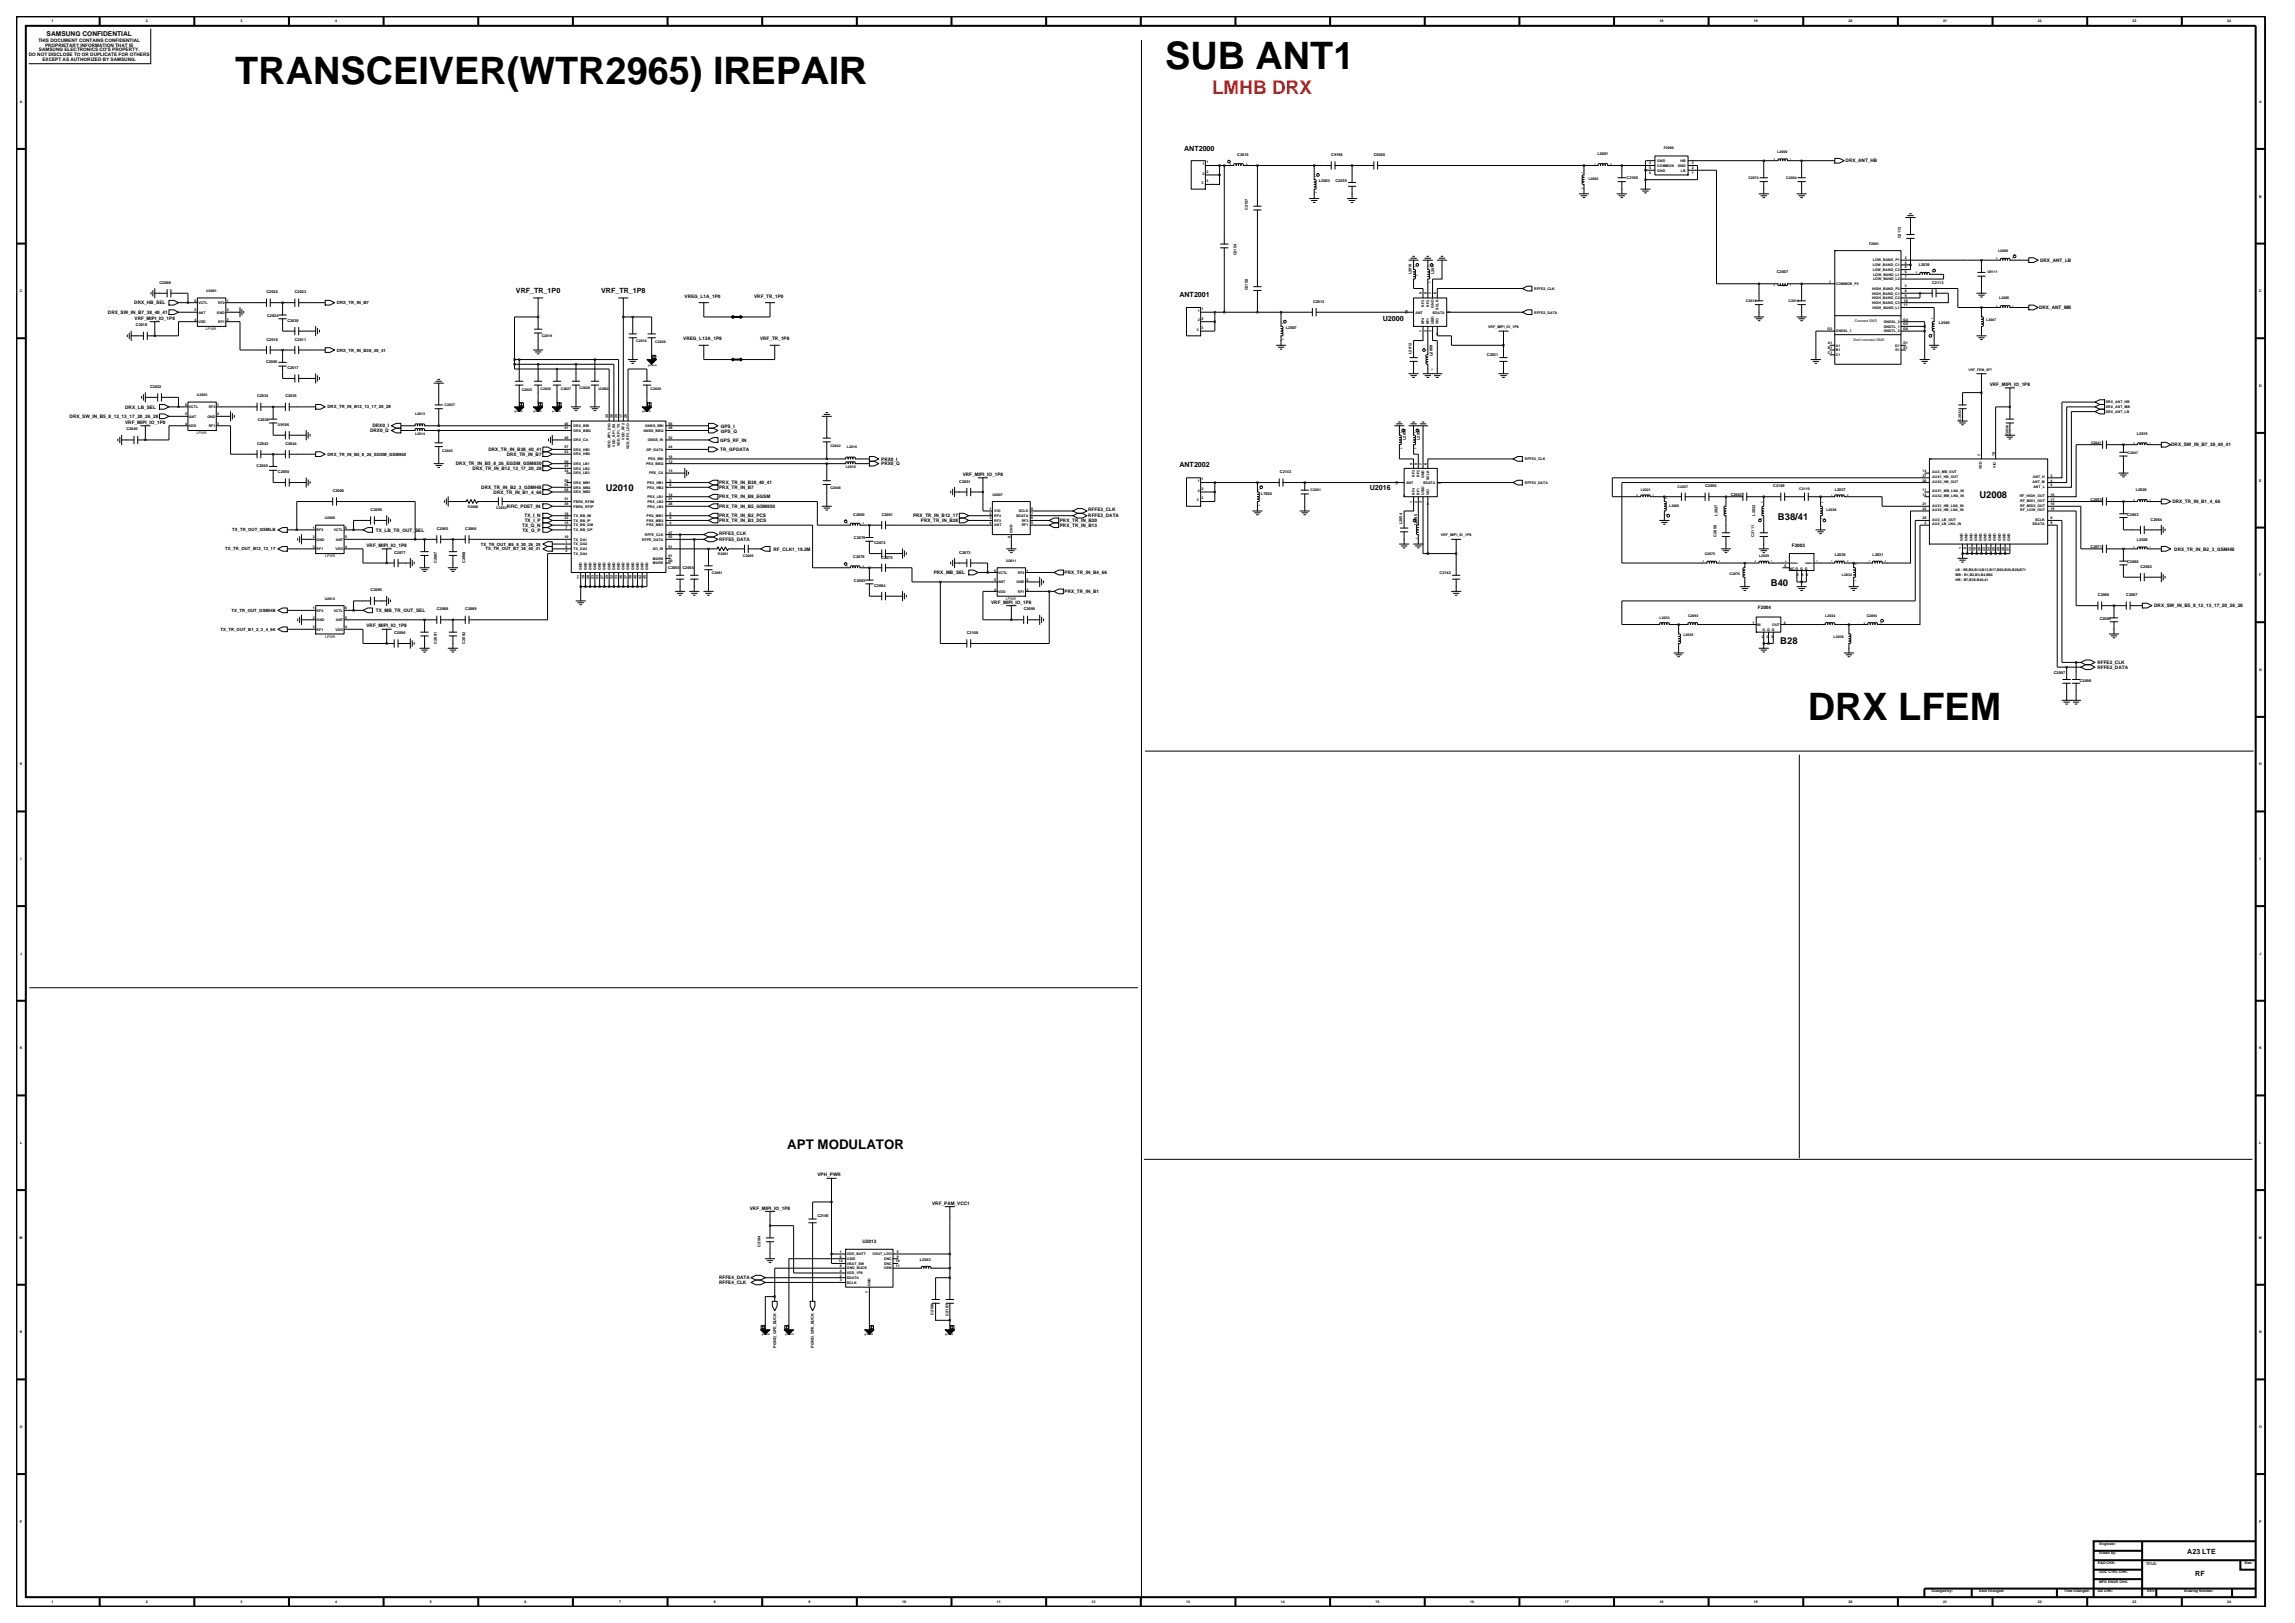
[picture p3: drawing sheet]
<svg xmlns="http://www.w3.org/2000/svg" width="420mm" height="297mm" viewBox="0 0 420 297" stroke-linecap="round" stroke-linejoin="round" font-family="sans-serif">
<defs><g id="words">
<g font-size="6.9">
<text x="43.1" y="15.3">TRANSCEIVER(WTR2965) IREPAIR</text>
<text x="213.2" y="12.6">SUB ANT1</text>
<text x="330.8" y="131.7">DRX LFEM</text>
</g>
<text font-size="3.5" fill="#f00" x="221.8" y="17.2">LMHB DRX</text>
<text font-size="2.4" x="144.1" y="210.2">APT MODULATOR</text>
<g font-size="1.7">
<text x="110.9" y="89.8">U2010</text>
<text x="325.4" y="95.2">B38/41</text>
<text x="362.2" y="91.1">U2008</text>
<text x="324.1" y="107.1">B40</text>
<text x="325.8" y="117.8">B28</text>
</g>
<g font-size="1.3">
<text x="216.7" y="27.7">ANT2000</text>
<text x="94.4" y="53.7">VRF_TR_1P0</text>
<text x="110" y="53.7">VRF_TR_1P8</text>
<text x="215.8" y="54.3">ANT2001</text>
<text x="253.1" y="58.7">U2000</text>
<text x="215.8" y="85.5">ANT2002</text>
<text x="250.7" y="89.6">U2016</text>
<text x="400.3" y="284.3">A23 LTE</text>
<text x="401.8" y="288.4">RF</text>
</g>
<text font-size="1.2" x="8.5" y="6.6">SAMSUNG CONFIDENTIAL</text>
<g font-size=".9">
<text x="5.3" y="10.2">DO NOT DISCLOSE TO OR DUPLICATE FOR OTHERS</text>
<text x="7" y="7.6">THIS DOCUMENT CONTAINS CONFIDENTIAL</text>
<text x="7.1" y="9.4">SAMSUNG ELECTRONICS CO'S PROPERTY.</text>
<text x="7.8" y="11.1">EXCEPT AS AUTHORIZED BY SAMSUNG.</text>
<text x="8.2" y="8.5">PROPRIETARY INFORMATION THAT IS</text>
<text x="337.8" y="29.7">DRX_ANT_HB</text>
<text x="373.4" y="47.9">DRX_ANT_LB</text>
<text x="19.8" y="57.4">DRX_SW_IN_B7_38_40_41</text>
<text x="24.6" y="55.7">DRX_HB_SEL</text>
<text x="24.6" y="58.5">VRF_MIPI_IO_1P8</text>
<text x="125.3" y="54.6">VREG_L1A_1P0</text>
<text x="138" y="54.6">VRF_TR_1P0</text>
<text x="373.2" y="56.6">DRX_ANT_MB</text>
<text x="125" y="62.2">VREG_L13A_1P8</text>
<text x="139.1" y="62.2">VRF_TR_1P8</text>
<text x="364.1" y="70.6">VRF_MIPI_IO_1P8</text>
<text x="12.7" y="76.5">DRX_SW_IN_B5_8_12_13_17_20_26_28</text>
<text x="22.9" y="77.6">VRF_MIPI_IO_1P8</text>
<text x="22.9" y="74.8">DRX_LB_SEL</text>
<text x="67.7" y="79.1">DRX0_Q</text>
<text x="68.2" y="78.2">DRX0_I</text>
<text x="89.4" y="82.5">DRX_TR_IN_B38_40_41</text>
<text x="92.7" y="83.4">DRX_TR_IN_B7</text>
<text x="131.8" y="82.5">TR_GPDATA</text>
<text x="131.8" y="80.8">GPS_RF_IN</text>
<text x="131.9" y="78.3">GPS_I</text>
<text x="131.9" y="79.2">GPS_Q</text>
<text x="397.4" y="81.7">DRX_SW_IN_B7_38_40_41</text>
<text x="83.4" y="85.2">DRX_TR_IN_B5_8_26_EGSM_GSM850</text>
<text x="86.5" y="86">DRX_TR_IN_B12_13_17_20_28</text>
<text x="88.1" y="89.5">DRX_TR_IN_B2_3_GSMHB</text>
<text x="131.6" y="89.5">PRX_TR_IN_B7</text>
<text x="131.6" y="88.6">PRX_TR_IN_B38_40_41</text>
<text x="161.3" y="84.3">PRX0_I</text>
<text x="161.3" y="85.2">PRX0_Q</text>
<text x="176.2" y="87.1">VRF_MIPI_IO_1P8</text>
<text x="90.3" y="90.3">DRX_TR_IN_B1_4_66</text>
<text x="92.8" y="92.9">RFIC_PDET_IN</text>
<text x="96" y="94.7">TX_I_N</text>
<text x="96" y="95.5">TX_I_P</text>
<text x="131.6" y="94.7">PRX_TR_IN_B2_PCS</text>
<text x="131.6" y="95.5">PRX_TR_IN_B3_DCS</text>
<text x="131.6" y="92.9">PRX_TR_IN_B5_GSM850</text>
<text x="131.6" y="91.2">PRX_TR_IN_B8_EGSM</text>
<text x="167.1" y="94.7">PRX_TR_IN_B12_17</text>
<text x="168.5" y="95.5">PRX_TR_IN_B28</text>
<text x="194" y="95.5">PRX_TR_IN_B20</text>
<text x="199.1" y="93.6">RFFE3_CLK</text>
<text x="199.2" y="94.7">RFFE3_DATA</text>
<text x="397.6" y="92.1">DRX_TR_IN_B1_4_66</text>
<text x="67.1" y="100.1">VRF_MIPI_IO_1P8</text>
<text x="68.8" y="97.3">TX_LB_TR_OUT_SEL</text>
<text x="95.6" y="96.4">TX_Q_N</text>
<text x="95.6" y="97.3">TX_Q_P</text>
<text x="131.6" y="97.9">RFFE5_CLK</text>
<text x="131.6" y="99">RFFE5_DATA</text>
<text x="141.6" y="100.7">RF_CLK1_19.2M</text>
<text x="194" y="96.4">PRX_TR_IN_B13</text>
<text x="327.9" y="100.1">F2003</text>
<text x="397.9" y="100.7">DRX_TR_IN_B2_3_GSMHB</text>
<text x="170.9" y="105.1">PRX_MB_SEL</text>
<text x="194.8" y="105.1">PRX_TR_IN_B4_66</text>
<text x="68.8" y="112">TX_MB_TR_OUT_SEL</text>
<text x="181.4" y="110.5">VRF_MIPI_IO_1P8</text>
<text x="194.8" y="108.5">PRX_TR_IN_B1</text>
<text x="321.7" y="111.3">F2004</text>
<text x="394.2" y="111.1">DRX_SW_IN_B5_8_12_13_17_20_26_28</text>
<text x="67.1" y="114.8">VRF_MIPI_IO_1P8</text>
<text x="383.8" y="121.5">RFFE2_CLK</text>
<text x="383.8" y="122.4">RFFE2_DATA</text>
<text x="149.6" y="215.3">VPH_PWR</text>
<text x="137.2" y="221.3">VRF_MIPI_IO_1P8</text>
<text x="170.6" y="220.5">VRF_PAM_VCC1</text>
<text x="157.8" y="227.4">U2013</text>
<text x="131.6" y="234.1">RFFE4_DATA</text>
<text x="131.6" y="235">RFFE4_CLK</text>
</g>
<g font-size=".8">
<text x="61.7" y="55.7">DRX_TR_IN_B7</text>
<text x="61.7" y="64.3">DRX_TR_IN_B38_40_41</text>
<text x="59.9" y="74.7">DRX_TR_IN_B12_13_17_20_28</text>
<text x="59.9" y="83.4">DRX_TR_IN_B5_8_26_EGSM_GSM850</text>
<text x="41.2" y="100.7">TX_TR_OUT_B12_13_17</text>
<text x="42.5" y="97.2">TX_TR_OUT_GSMLB</text>
<text x="88" y="99.8">TX_TR_OUT_B5_8_20_26_28</text>
<text x="88.9" y="100.7">TX_TR_OUT_B7_38_40_41</text>
<text x="42.4" y="112">TX_TR_OUT_GSMHB</text>
<text x="40.4" y="115.4">TX_TR_OUT_B1_2_3_4_66</text>
</g>
<g font-size=".7">
<text x="9.4" y="4.1">1</text>
<text x="26.7" y="4.1">2</text>
<text x="44" y="4.1">3</text>
<text x="61.4" y="4.1">4</text>
<text x="303.7" y="4.1">18</text>
<text x="321" y="4.1">19</text>
<text x="338.3" y="4.1">20</text>
<text x="355.6" y="4.1">21</text>
<text x="372.9" y="4.1">22</text>
<text x="390.3" y="4.1">23</text>
<text x="407.6" y="4.1">24</text>
<text x="3.6" y="18.8">A</text>
<text x="413.4" y="18.8">A</text>
<text x="220.8" y="29.9">1</text>
<text x="226.4" y="28.5">C2015</text>
<text x="243.6" y="28.5">C9198</text>
<text x="251.4" y="28.5">C9026</text>
<text x="292.3" y="28.4">L2001</text>
<text x="303.3" y="29.6">GND</text>
<text x="304.5" y="27.3">F2000</text>
<text x="307.5" y="29.6">HB</text>
<text x="325.3" y="27.9">L2000</text>
<text x="219.9" y="33.7">3</text>
<text x="220.1" y="30.2">1</text>
<text x="220.1" y="32">2</text>
<text x="220.8" y="31.6">2</text>
<text x="220.8" y="33.3">3</text>
<text x="241.4" y="33.4">L2003</text>
<text x="244.4" y="33.4">C2039</text>
<text x="290.7" y="32.9">L2002</text>
<text x="297.7" y="32.7">C2100</text>
<text x="301.8" y="30.1">4</text>
<text x="301.8" y="30.9">5</text>
<text x="301.8" y="31.8">6</text>
<text x="303.3" y="30.5">COMMON</text>
<text x="303.3" y="31.4">GND</text>
<text x="307" y="30.5">GND</text>
<text x="307.6" y="31.4">LB</text>
<text x="309.6" y="31.8">1</text>
<text x="309.6" y="30.9">2</text>
<text x="309.6" y="30.1">3</text>
<text x="320" y="32.7">C2074</text>
<text x="326.9" y="32.7">C2004</text>
<text x="228.4" y="38.4" transform="rotate(-90 228.4 38.4)">C2157</text>
<text x="413.4" y="36.1">B</text>
<text x="226.3" y="46.7" transform="rotate(-90 226.3 46.7)">C2154</text>
<text x="342.1" y="44.8">F2001</text>
<text x="342.7" y="47.8">LOW_BAND_P1</text>
<text x="347.9" y="43.6" transform="rotate(-90 347.9 43.6)">C2112</text>
<text x="348.6" y="47.4">2</text>
<text x="365.7" y="46.1">L2008</text>
<text x="3.6" y="53.5">C</text>
<text x="29.2" y="51.9">C2008</text>
<text x="37.8" y="53.5">U2001</text>
<text x="48.8" y="53.7">C2022</text>
<text x="54" y="53.7">C2023</text>
<text x="228.4" y="53.1" transform="rotate(-90 228.4 53.1)">C2158</text>
<text x="258.3" y="50.2" transform="rotate(-90 258.3 50.2)">L2010</text>
<text x="260.2" y="53.8" transform="rotate(-90 260.2 53.8)">9</text>
<text x="261.1" y="53.8" transform="rotate(-90 261.1 53.8)">8</text>
<text x="262" y="53.8" transform="rotate(-90 262 53.8)">7</text>
<text x="262.4" y="50.2" transform="rotate(-90 262.4 50.2)">L2011</text>
<text x="262.8" y="53.8" transform="rotate(-90 262.8 53.8)">6</text>
<text x="280.8" y="53">RFFE2_CLK</text>
<text x="325.2" y="50">C2007</text>
<text x="334.7" y="51.7">1</text>
<text x="336" y="52.2">COMMON_P3</text>
<text x="342.6" y="53.9">HIGH_BAND_C1</text>
<text x="342.6" y="53">HIGH_BAND_P2</text>
<text x="342.7" y="48.7">LOW_BAND_C1</text>
<text x="342.7" y="49.6">LOW_BAND_C2</text>
<text x="342.8" y="50.4">LOW_BAND_L1</text>
<text x="342.8" y="51.3">LOW_BAND_L2</text>
<text x="348.6" y="52.6">3</text>
<text x="348.6" y="48.3">4</text>
<text x="348.6" y="49.1">5</text>
<text x="348.6" y="50">6</text>
<text x="348.6" y="50.9">7</text>
<text x="348.6" y="53.5">8</text>
<text x="351.1" y="48.7">L2039</text>
<text x="353.6" y="51.9">C2113</text>
<text x="363.7" y="50">U9111</text>
<text x="413.4" y="53.5">C</text>
<text x="24.9" y="59.7">C2018</text>
<text x="35.6" y="57">5</text>
<text x="35.6" y="55.2">6</text>
<text x="35.6" y="58.7">4</text>
<text x="36.3" y="57.4">ANT</text>
<text x="36.3" y="55.6">VCTL</text>
<text x="36.3" y="59.1">VDD</text>
<text x="39.7" y="57.4">GND</text>
<text x="39.9" y="59.1">RF1</text>
<text x="39.9" y="55.6">RF2</text>
<text x="41.5" y="57">2</text>
<text x="41.5" y="58.7">3</text>
<text x="41.5" y="55.2">1</text>
<text x="48.9" y="58">C2024</text>
<text x="52.6" y="58.9">C2030</text>
<text x="219.2" y="57.1">1</text>
<text x="219.2" y="58.8">2</text>
<text x="219.9" y="56.7">1</text>
<text x="219.9" y="58.5">2</text>
<text x="240.3" y="55.4">C2012</text>
<text x="257.6" y="57.5" transform="rotate(-90 257.6 57.5)">10</text>
<text x="259" y="57.4">ANT</text>
<text x="260.7" y="59.4" transform="rotate(-90 260.7 59.4)">RF4</text>
<text x="260.7" y="56.1" transform="rotate(-90 260.7 56.1)">RF3</text>
<text x="261.5" y="59.4" transform="rotate(-90 261.5 59.4)">RF1</text>
<text x="261.5" y="56.1" transform="rotate(-90 261.5 56.1)">RF2</text>
<text x="262.2" y="57.4">SDATA</text>
<text x="262.4" y="59.4" transform="rotate(-90 262.4 59.4)">USID</text>
<text x="262.4" y="56.3" transform="rotate(-90 262.4 56.3)">GND</text>
<text x="263.3" y="59.4" transform="rotate(-90 263.3 59.4)">VIO</text>
<text x="263.3" y="56.7" transform="rotate(-90 263.3 56.7)">SCLK</text>
<text x="265.4" y="57.3" transform="rotate(-90 265.4 57.3)">5</text>
<text x="272.4" y="60">VRF_MIPI_IO_1P8</text>
<text x="280.8" y="57.4">RFFE2_DATA</text>
<text x="319.5" y="55.2">C2013</text>
<text x="327.3" y="55.2">C2014</text>
<text x="339.5" y="58.9">Connect GND</text>
<text x="342.6" y="54.8">HIGH_BAND_C2</text>
<text x="342.6" y="55.6">HIGH_BAND_C3</text>
<text x="342.7" y="56.5">HIGH_BAND_L1</text>
<text x="344.7" y="59.1">GND6L_2</text>
<text x="344.7" y="60">GND7L_1</text>
<text x="348.3" y="58.7">G4</text>
<text x="348.3" y="59.5">G5</text>
<text x="348.4" y="55.2">10</text>
<text x="348.4" y="56.1">11</text>
<text x="348.6" y="54.3">9</text>
<text x="354.8" y="59.3">L2040</text>
<text x="363.5" y="58.6">L2047</text>
<text x="365.9" y="54.8">L2005</text>
<text x="37.7" y="60.4">LPWR</text>
<text x="48.8" y="62.3">C2010</text>
<text x="54" y="62.3">C2011</text>
<text x="99.1" y="61.7">C2019</text>
<text x="116.5" y="62.5">C2016</text>
<text x="119.9" y="62.8">C2020</text>
<text x="219" y="60.5">3</text>
<text x="219.9" y="60.2">3</text>
<text x="235.3" y="60.2">L2007</text>
<text x="258.3" y="64.8" transform="rotate(-90 258.3 64.8)">L2012</text>
<text x="260.2" y="60.8" transform="rotate(-90 260.2 60.8)">1</text>
<text x="261.1" y="60.8" transform="rotate(-90 261.1 60.8)">2</text>
<text x="262" y="60.8" transform="rotate(-90 262 60.8)">3</text>
<text x="262.2" y="65.1" transform="rotate(-90 262.2 65.1)">L2009</text>
<text x="262.8" y="61.3">4</text>
<text x="272.1" y="65.2">C2031</text>
<text x="334.5" y="60.4">G3</text>
<text x="334.5" y="63">A1</text>
<text x="334.5" y="63.9">B1</text>
<text x="334.5" y="64.7">C1</text>
<text x="336" y="63.4">A1</text>
<text x="336" y="64.3">B1</text>
<text x="336" y="65.2">C1</text>
<text x="336" y="60.8">GND6L_1</text>
<text x="339.2" y="62.3">Don't connect GND</text>
<text x="344.7" y="60.8">GND7L_2</text>
<text x="346.8" y="63.4">D1</text>
<text x="346.9" y="64.3">E1</text>
<text x="348.3" y="60.4">G6</text>
<text x="348.3" y="63">D1</text>
<text x="348.4" y="63.9">E1</text>
<text x="27.5" y="71">C2032</text>
<text x="48.7" y="66.4">C2005</text>
<text x="52.6" y="67.5">C2017</text>
<text x="95.5" y="71.6">C2025</text>
<text x="98.9" y="71.4">C2026</text>
<text x="102.6" y="71.4">C2027</text>
<text x="106.1" y="71.2">C2028</text>
<text x="109.5" y="71.4">U2002</text>
<text x="119" y="71.4">C2029</text>
<text x="413.4" y="70.8">D</text>
<text x="33.9" y="74.3">6</text>
<text x="33.9" y="77.7">4</text>
<text x="33.9" y="76">5</text>
<text x="34.6" y="74.7">VCTL</text>
<text x="34.6" y="76.4">ANT</text>
<text x="36" y="72.5">U2003</text>
<text x="38" y="76.4">GND</text>
<text x="38.2" y="74.7">RF2</text>
<text x="39.8" y="74.3">1</text>
<text x="39.8" y="76">2</text>
<text x="39.8" y="77.7">3</text>
<text x="47" y="72.7">C2034</text>
<text x="47.2" y="77">C2038</text>
<text x="50.9" y="77.9">U9106</text>
<text x="52.2" y="72.7">C2035</text>
<text x="76" y="75.9">L2013</text>
<text x="81.4" y="74.2">C2037</text>
<text x="103.3" y="77.7">46</text>
<text x="111.3" y="76.5" transform="rotate(-90 111.3 76.5)">35</text>
<text x="112.1" y="76.5" transform="rotate(-90 112.1 76.5)">30</text>
<text x="113" y="76.5" transform="rotate(-90 113 76.5)">25</text>
<text x="113.9" y="76.5" transform="rotate(-90 113.9 76.5)">17</text>
<text x="114.7" y="76.5" transform="rotate(-90 114.7 76.5)">26</text>
<text x="122.4" y="77.7">56</text>
<text x="358.9" y="77" transform="rotate(-90 358.9 77)">C2033</text>
<text x="385.4" y="73.8">DRX_ANT_HB</text>
<text x="385.4" y="74.7">DRX_ANT_MB</text>
<text x="385.4" y="75.6">DRX_ANT_LB</text>
<text x="23.1" y="78.8">C2040</text>
<text x="34.6" y="78.1">VDD</text>
<text x="36" y="79.5">LPWR</text>
<text x="38.2" y="78.1">RF1</text>
<text x="47" y="81.4">C2043</text>
<text x="52.2" y="81.4">C2044</text>
<text x="76" y="79.6">L2014</text>
<text x="80.9" y="82.7">C2045</text>
<text x="103.3" y="82">57</text>
<text x="103.3" y="80.3">49</text>
<text x="103.3" y="82.9">53</text>
<text x="103.3" y="78.6">41</text>
<text x="105" y="82.5">DRX_HB1</text>
<text x="105" y="80.7">DRX_CA</text>
<text x="105" y="83.3">DRX_HB2</text>
<text x="105" y="79">DRX_BBQ</text>
<text x="105" y="78.1">DRX_BBI</text>
<text x="111.7" y="82" transform="rotate(-90 111.7 82)">VDD_RF1_DIG</text>
<text x="112.6" y="81.7" transform="rotate(-90 112.6 81.7)">VDD_RF1_RX</text>
<text x="113.4" y="81.6" transform="rotate(-90 113.4 81.6)">VDD_RF1_TX</text>
<text x="114.3" y="80.4" transform="rotate(-90 114.3 80.4)">VDD_RF2</text>
<text x="115.2" y="82.2" transform="rotate(-90 115.2 82.2)">VDD_RF2_LDO</text>
<text x="117.8" y="79">GNSS_BBQ</text>
<text x="118.1" y="78.1">GNSS_BBI</text>
<text x="118.3" y="82.5">GP_DATA</text>
<text x="118.6" y="80.7">GNSS_IN</text>
<text x="122.4" y="78.6">48</text>
<text x="122.4" y="80.3">52</text>
<text x="122.4" y="82">44</text>
<text x="122.4" y="83.8">16</text>
<text x="152" y="81.8">C2042</text>
<text x="155" y="82">L2016</text>
<text x="257.3" y="80.5" transform="rotate(-90 257.3 80.5)">L2055</text>
<text x="259.9" y="80.5" transform="rotate(-90 259.9 80.5)">L2057</text>
<text x="362.4" y="83.4" transform="rotate(-90 362.4 83.4)">7</text>
<text x="365" y="83.4" transform="rotate(-90 365 83.4)">10</text>
<text x="367.6" y="79.6" transform="rotate(-90 367.6 79.6)">C2036</text>
<text x="382.7" y="81.2">C2041</text>
<text x="389.4" y="83.1">C2047</text>
<text x="391.1" y="79.7">L2015</text>
<text x="47" y="85.5">C2049</text>
<text x="50.9" y="86.6">C2050</text>
<text x="103.3" y="89">54</text>
<text x="103.3" y="89.8">58</text>
<text x="103.3" y="88.1">59</text>
<text x="103.3" y="84.6">50</text>
<text x="103.3" y="85.5">43</text>
<text x="103.3" y="86.4">34</text>
<text x="105" y="89.4">DRX_MB2</text>
<text x="105" y="88.5">DRX_MB1</text>
<text x="105" y="85.1">DRX_LB1</text>
<text x="105" y="85.9">DRX_LB2</text>
<text x="105" y="86.8">DRX_LB3</text>
<text x="118.3" y="85.1">PRX_BBQ</text>
<text x="118.4" y="89.4">PRX_HB2</text>
<text x="118.4" y="88.5">PRX_HB1</text>
<text x="118.6" y="84.2">PRX_BBI</text>
<text x="118.8" y="86.8">PRX_CA</text>
<text x="122.4" y="84.6">12</text>
<text x="122.4" y="86.4">13</text>
<text x="122.5" y="89">8</text>
<text x="122.5" y="88.1">3</text>
<text x="152" y="89.4">C2048</text>
<text x="154.8" y="85.7">L2018</text>
<text x="175.6" y="88.3">C2051</text>
<text x="219.2" y="88.3">1</text>
<text x="219.2" y="90">2</text>
<text x="219.9" y="87.9">1</text>
<text x="219.9" y="89.6">2</text>
<text x="234.2" y="86.6">C2143</text>
<text x="239.9" y="89.8">C2021</text>
<text x="255.9" y="88.7" transform="rotate(-90 255.9 88.7)">10</text>
<text x="257.3" y="88.5">ANT</text>
<text x="258.5" y="85" transform="rotate(-90 258.5 85)">9</text>
<text x="258.9" y="87.3" transform="rotate(-90 258.9 87.3)">RF3</text>
<text x="259.4" y="85" transform="rotate(-90 259.4 85)">8</text>
<text x="259.8" y="87.3" transform="rotate(-90 259.8 87.3)">RF2</text>
<text x="260.2" y="85" transform="rotate(-90 260.2 85)">7</text>
<text x="260.4" y="88.5">SDATA</text>
<text x="260.7" y="87.5" transform="rotate(-90 260.7 87.5)">GND</text>
<text x="261.1" y="85" transform="rotate(-90 261.1 85)">6</text>
<text x="261.5" y="87.8" transform="rotate(-90 261.5 87.8)">SCLK</text>
<text x="263.7" y="88.5" transform="rotate(-90 263.7 88.5)">5</text>
<text x="279" y="88.5">RFFE2_DATA</text>
<text x="279" y="84.2">RFFE2_CLK</text>
<text x="300.3" y="89.8">L2021</text>
<text x="307" y="89.2">C2057</text>
<text x="312" y="89.2">C2056</text>
<text x="324.5" y="89.2">C2109</text>
<text x="329.3" y="89.6">C2110</text>
<text x="335.8" y="89.8">L2037</text>
<text x="351.8" y="88.1">26</text>
<text x="351.8" y="87.3">27</text>
<text x="351.8" y="89.9">11</text>
<text x="351.8" y="86.4">14</text>
<text x="353.6" y="88.4">AUX2_HB_OUT</text>
<text x="353.6" y="87.5">AUX1_HB_OUT</text>
<text x="353.6" y="86.6">AUX_MB_OUT</text>
<text x="362.7" y="85.9" transform="rotate(-90 362.7 85.9)">VDD</text>
<text x="365.3" y="85.6" transform="rotate(-90 365.3 85.6)">VIO</text>
<text x="372" y="88.4">ANT_M</text>
<text x="372.1" y="87.5">ANT_H</text>
<text x="372.1" y="89.2">ANT_L</text>
<text x="375.3" y="88.1">4</text>
<text x="375.3" y="89">5</text>
<text x="375.3" y="87.3">3</text>
<text x="390.8" y="89.9">L2020</text>
<text x="413.4" y="88.1">E</text>
<text x="59.4" y="95.1">U2009</text>
<text x="60.9" y="90">C2000</text>
<text x="67.8" y="93.5">C2059</text>
<text x="85.6" y="92.9">R2000</text>
<text x="90.8" y="93.1">C2052</text>
<text x="103.3" y="92.4">39</text>
<text x="103.3" y="91.6">31</text>
<text x="103.3" y="94.2">18</text>
<text x="103.3" y="95">22</text>
<text x="103.3" y="95.9">15</text>
<text x="105" y="90.3">DRX_MB3</text>
<text x="105" y="92.9">FBRX_RFIP</text>
<text x="105" y="92">FBRX_RFIM</text>
<text x="105" y="94.6">TX_BB_IM</text>
<text x="105" y="95.5">TX_BB_IP</text>
<text x="118.3" y="95.5">PRX_MB2</text>
<text x="118.3" y="94.6">PRX_MB1</text>
<text x="118.5" y="92.9">PRX_LB3</text>
<text x="118.5" y="92">PRX_LB2</text>
<text x="118.5" y="91.1">PRX_LB1</text>
<text x="122.4" y="92.4">28</text>
<text x="122.4" y="91.6">21</text>
<text x="122.4" y="90.7">14</text>
<text x="122.5" y="95">9</text>
<text x="122.5" y="94.2">5</text>
<text x="122.5" y="95.9">4</text>
<text x="156.2" y="94.4">C2060</text>
<text x="161.4" y="94.4">C2061</text>
<text x="181.1" y="93.3">1</text>
<text x="181.1" y="94.2">2</text>
<text x="181.1" y="95.1">3</text>
<text x="181.1" y="95.9">4</text>
<text x="181.6" y="90.7">U2007</text>
<text x="182" y="93.7">VIO</text>
<text x="182" y="94.6">RF4</text>
<text x="182" y="95.5">RF2</text>
<text x="186" y="94.6">SDATA</text>
<text x="186.4" y="93.7">SCLK</text>
<text x="187" y="95.5">RF3</text>
<text x="188.7" y="95.1">6</text>
<text x="188.7" y="94.2">7</text>
<text x="188.7" y="93.3">8</text>
<text x="188.7" y="95.9">5</text>
<text x="219" y="91.7">3</text>
<text x="219.9" y="91.4">3</text>
<text x="230.8" y="90.5">L7020</text>
<text x="256.6" y="95.9" transform="rotate(-90 256.6 95.9)">L2054</text>
<text x="258.5" y="92" transform="rotate(-90 258.5 92)">1</text>
<text x="258.9" y="90.6" transform="rotate(-90 258.9 90.6)">RF4</text>
<text x="259.4" y="92" transform="rotate(-90 259.4 92)">2</text>
<text x="259.8" y="90.6" transform="rotate(-90 259.8 90.6)">RF1</text>
<text x="260.2" y="92" transform="rotate(-90 260.2 92)">3</text>
<text x="260.7" y="90.6" transform="rotate(-90 260.7 90.6)">USID</text>
<text x="261.1" y="92.4">4</text>
<text x="261.5" y="90.6" transform="rotate(-90 261.5 90.6)">VIO</text>
<text x="305.5" y="92.9">L2026</text>
<text x="314.3" y="94.4" transform="rotate(-90 314.3 94.4)">L2027</text>
<text x="316.7" y="90.7">C2062</text>
<text x="321.2" y="94.4" transform="rotate(-90 321.2 94.4)">L2022</text>
<text x="334.3" y="93.5">L2038</text>
<text x="351.8" y="95.1">28</text>
<text x="351.8" y="92.5">21</text>
<text x="351.8" y="93.3">22</text>
<text x="351.8" y="90.7">12</text>
<text x="352.2" y="95.9">2</text>
<text x="353.6" y="95.3">AUX_LB_OUT</text>
<text x="353.6" y="92.7">AUX1_HB_LNA_IN</text>
<text x="353.6" y="93.6">AUX2_HB_LNA_IN</text>
<text x="353.6" y="90.1">AUX1_MB_LNA_IN</text>
<text x="353.6" y="91">AUX2_MB_LNA_IN</text>
<text x="369.6" y="91">RF_HIGH_OUT</text>
<text x="369.7" y="91.8">RF_MID1_OUT</text>
<text x="369.7" y="92.7">RF_MID2_OUT</text>
<text x="369.7" y="93.6">RF_LOW_OUT</text>
<text x="372.5" y="95.3">SCLK</text>
<text x="375.3" y="95.1">8</text>
<text x="375.3" y="95.9">9</text>
<text x="375.3" y="90.7">16</text>
<text x="375.3" y="91.6">17</text>
<text x="375.3" y="92.5">18</text>
<text x="375.3" y="93.3">19</text>
<text x="382.6" y="91.6">C2053</text>
<text x="389.3" y="94.4">C2063</text>
<text x="393.6" y="95.3">C2064</text>
<text x="57.2" y="98.5">2</text>
<text x="57.2" y="100.3">3</text>
<text x="57.2" y="96.8">1</text>
<text x="57.9" y="98.9">GND</text>
<text x="57.9" y="100.7">RF1</text>
<text x="57.9" y="97.2">RF2</text>
<text x="59.5" y="102">LPWR</text>
<text x="61.1" y="97.2">VCTL</text>
<text x="61.4" y="100.7">VDD</text>
<text x="61.5" y="98.9">ANT</text>
<text x="63.1" y="96.8">6</text>
<text x="63.1" y="100.3">4</text>
<text x="63.1" y="98.5">5</text>
<text x="72.1" y="101.3">C2077</text>
<text x="79.9" y="97">C2065</text>
<text x="85.1" y="97">C2066</text>
<text x="103.3" y="98.5">10</text>
<text x="103.5" y="96.8">7</text>
<text x="103.5" y="100.2">6</text>
<text x="103.5" y="101.1">2</text>
<text x="103.5" y="99.4">1</text>
<text x="105" y="97.2">TX_BB_QP</text>
<text x="105" y="100.7">TX_DA3</text>
<text x="105" y="101.5">TX_DA4</text>
<text x="105" y="98.9">TX_DA1</text>
<text x="105" y="96.3">TX_BB_QM</text>
<text x="105" y="99.8">TX_DA2</text>
<text x="117.5" y="98.9">RFFE_DATA</text>
<text x="118" y="98.1">RFFE_CLK</text>
<text x="118.3" y="96.3">PRX_MB3</text>
<text x="119.5" y="100.7">XO_IN</text>
<text x="122.4" y="102">61</text>
<text x="122.4" y="98.5">55</text>
<text x="122.4" y="97.6">47</text>
<text x="122.4" y="100.2">51</text>
<text x="131.4" y="101.5">R2001</text>
<text x="136" y="101.9">C2069</text>
<text x="156.3" y="98.7">C2070</text>
<text x="160" y="99.6">C2072</text>
<text x="175.6" y="101.3">C2073</text>
<text x="182" y="96.3">ANT</text>
<text x="184.9" y="98.4" transform="rotate(-90 184.9 98.4)">9</text>
<text x="185.3" y="97.5" transform="rotate(-90 185.3 97.5)">GND</text>
<text x="187" y="96.3">RF1</text>
<text x="259.3" y="96.1" transform="rotate(-90 259.3 96.1)">L2045</text>
<text x="263.7" y="98.1">VRF_MIPI_IO_1P8</text>
<text x="312" y="101.5">C2075</text>
<text x="314.1" y="98.2" transform="rotate(-90 314.1 98.2)">C2058</text>
<text x="321" y="98.2" transform="rotate(-90 321 98.2)">C2111</text>
<text x="321.9" y="101.9">L2029</text>
<text x="335.8" y="101.7">L2030</text>
<text x="342.7" y="101.7">L2031</text>
<text x="353.6" y="96.2">AUX_LB_LNA_IN</text>
<text x="359" y="100.4" transform="rotate(-90 359 100.4)">1</text>
<text x="359.2" y="99" transform="rotate(-90 359.2 99)">GND</text>
<text x="359.9" y="100.4" transform="rotate(-90 359.9 100.4)">6</text>
<text x="360.1" y="99" transform="rotate(-90 360.1 99)">GND</text>
<text x="360.7" y="100.8" transform="rotate(-90 360.7 100.8)">13</text>
<text x="360.9" y="99" transform="rotate(-90 360.9 99)">GND</text>
<text x="361.6" y="100.8" transform="rotate(-90 361.6 100.8)">15</text>
<text x="361.8" y="99" transform="rotate(-90 361.8 99)">GND</text>
<text x="362.4" y="100.8" transform="rotate(-90 362.4 100.8)">20</text>
<text x="362.7" y="99" transform="rotate(-90 362.7 99)">GND</text>
<text x="363.3" y="100.8" transform="rotate(-90 363.3 100.8)">23</text>
<text x="363.5" y="99" transform="rotate(-90 363.5 99)">GND</text>
<text x="364.2" y="100.8" transform="rotate(-90 364.2 100.8)">24</text>
<text x="364.4" y="99" transform="rotate(-90 364.4 99)">GND</text>
<text x="365" y="100.8" transform="rotate(-90 365 100.8)">25</text>
<text x="365.3" y="99" transform="rotate(-90 365.3 99)">GND</text>
<text x="365.9" y="100.8" transform="rotate(-90 365.9 100.8)">29</text>
<text x="366.2" y="99" transform="rotate(-90 366.2 99)">GND</text>
<text x="366.8" y="100.8" transform="rotate(-90 366.8 100.8)">30</text>
<text x="367" y="99" transform="rotate(-90 367 99)">GND</text>
<text x="367.6" y="100.8" transform="rotate(-90 367.6 100.8)">31</text>
<text x="367.9" y="99" transform="rotate(-90 367.9 99)">GND</text>
<text x="372" y="96.2">SDATA</text>
<text x="382.6" y="100.2">C2071</text>
<text x="391.1" y="98.9">L2028</text>
<text x="79.9" y="103" transform="rotate(-90 79.9 103)">C2067</text>
<text x="85.1" y="103" transform="rotate(-90 85.1 103)">C2068</text>
<text x="106.1" y="106" transform="rotate(-90 106.1 106)">11</text>
<text x="106.5" y="104.3" transform="rotate(-90 106.5 104.3)">GND</text>
<text x="106.9" y="106" transform="rotate(-90 106.9 106)">19</text>
<text x="107.4" y="104.3" transform="rotate(-90 107.4 104.3)">GND</text>
<text x="107.8" y="106" transform="rotate(-90 107.8 106)">20</text>
<text x="108.2" y="104.3" transform="rotate(-90 108.2 104.3)">GND</text>
<text x="108.7" y="106" transform="rotate(-90 108.7 106)">23</text>
<text x="109.1" y="104.3" transform="rotate(-90 109.1 104.3)">GND</text>
<text x="109.5" y="106" transform="rotate(-90 109.5 106)">24</text>
<text x="110" y="104.3" transform="rotate(-90 110 104.3)">GND</text>
<text x="110.4" y="106" transform="rotate(-90 110.4 106)">27</text>
<text x="110.8" y="104.3" transform="rotate(-90 110.8 104.3)">GND</text>
<text x="111.3" y="106" transform="rotate(-90 111.3 106)">29</text>
<text x="111.7" y="104.3" transform="rotate(-90 111.7 104.3)">GND</text>
<text x="112.1" y="106" transform="rotate(-90 112.1 106)">32</text>
<text x="112.6" y="104.3" transform="rotate(-90 112.6 104.3)">GND</text>
<text x="113" y="106" transform="rotate(-90 113 106)">33</text>
<text x="113.4" y="104.3" transform="rotate(-90 113.4 104.3)">GND</text>
<text x="113.9" y="106" transform="rotate(-90 113.9 106)">36</text>
<text x="114.3" y="104.3" transform="rotate(-90 114.3 104.3)">GND</text>
<text x="114.7" y="106" transform="rotate(-90 114.7 106)">37</text>
<text x="115.2" y="104.3" transform="rotate(-90 115.2 104.3)">GND</text>
<text x="115.6" y="106" transform="rotate(-90 115.6 106)">38</text>
<text x="116" y="104.3" transform="rotate(-90 116 104.3)">GND</text>
<text x="116.5" y="106" transform="rotate(-90 116.5 106)">40</text>
<text x="116.9" y="104.3" transform="rotate(-90 116.9 104.3)">GND</text>
<text x="117.3" y="106" transform="rotate(-90 117.3 106)">42</text>
<text x="117.8" y="104.3" transform="rotate(-90 117.8 104.3)">GND</text>
<text x="118.2" y="106" transform="rotate(-90 118.2 106)">45</text>
<text x="118.6" y="104.3" transform="rotate(-90 118.6 104.3)">GND</text>
<text x="119.5" y="102.4">MARK</text>
<text x="119.5" y="103.3">MARK</text>
<text x="122.3" y="104.1">C2055</text>
<text x="122.4" y="102.8">60</text>
<text x="124.9" y="104.1">C2054</text>
<text x="130.3" y="105">C2081</text>
<text x="156.2" y="102.2">C2078</text>
<text x="156.3" y="106.5">C2083</text>
<text x="160" y="107.4">C2084</text>
<text x="161.3" y="102.4">C2079</text>
<text x="182" y="106.3">5</text>
<text x="182" y="104.6">6</text>
<text x="182.7" y="106.7">ANT</text>
<text x="182.7" y="105">VCTL</text>
<text x="184.1" y="102.9">U2011</text>
<text x="186.1" y="106.7">GND</text>
<text x="186.3" y="105">RF2</text>
<text x="187.9" y="106.3">2</text>
<text x="187.9" y="104.6">1</text>
<text x="263.5" y="105.1">C2142</text>
<text x="316.5" y="105.2">C2076</text>
<text x="326.6" y="103.7">6</text>
<text x="327.5" y="104.2">NC G G G</text>
<text x="328.8" y="105.4">5</text>
<text x="329.7" y="105.4">3</text>
<text x="330.6" y="105.4">2</text>
<text x="337.1" y="105.4">L2032</text>
<text x="357.9" y="104.5">LB : B5,B8,B12,B13,B17,B20,B26,B28,B71</text>
<text x="357.9" y="106.3">HB : B7,B38,B40,41</text>
<text x="357.9" y="105.4">MB : B1,B2,B3,B4,B66</text>
<text x="389.3" y="103.1">C2080</text>
<text x="391.7" y="103.9">C2082</text>
<text x="413.5" y="105.4">F</text>
<text x="57.2" y="111.5">1</text>
<text x="57.2" y="113.2">2</text>
<text x="57.9" y="111.9">RF2</text>
<text x="57.9" y="113.7">GND</text>
<text x="59.4" y="109.8">U2012</text>
<text x="61.1" y="111.9">VCTL</text>
<text x="61.5" y="113.7">ANT</text>
<text x="63.1" y="111.5">6</text>
<text x="63.1" y="113.2">5</text>
<text x="67.8" y="108.2">C2085</text>
<text x="79.9" y="111.7">C2088</text>
<text x="85.1" y="111.7">C2089</text>
<text x="182" y="108.1">4</text>
<text x="182.7" y="108.4">VDD</text>
<text x="184.1" y="109.8">LPWR</text>
<text x="186.3" y="108.4">RF1</text>
<text x="187.3" y="111.7">C2090</text>
<text x="187.9" y="108.1">3</text>
<text x="303.7" y="113.2">L2033</text>
<text x="308.9" y="113">C2093</text>
<text x="334" y="113">L2034</text>
<text x="341.6" y="113">C2094</text>
<text x="383.9" y="109.1">C2086</text>
<text x="384.3" y="113.4">C2095</text>
<text x="389.1" y="109.1">C2087</text>
<text x="57.2" y="115">3</text>
<text x="57.9" y="115.4">RF1</text>
<text x="59.5" y="116.7">LPWR</text>
<text x="61.4" y="115.4">VDD</text>
<text x="63.1" y="115">4</text>
<text x="72.1" y="116">C2096</text>
<text x="79.9" y="117.8" transform="rotate(-90 79.9 117.8)">C2091</text>
<text x="85.1" y="117.8" transform="rotate(-90 85.1 117.8)">C2092</text>
<text x="176.9" y="116">C2108</text>
<text x="308.1" y="116.5">L2035</text>
<text x="320.7" y="114.1">1</text>
<text x="321.6" y="114.6">IN</text>
<text x="322.4" y="116.7">2</text>
<text x="322.5" y="115.5">G G G</text>
<text x="323.3" y="116.7">3</text>
<text x="324.2" y="116.7">5</text>
<text x="324.3" y="114.5">OUT</text>
<text x="326.4" y="114.1">4</text>
<text x="335.6" y="116.7">L2036</text>
<text x="375.9" y="123.4">C2097</text>
<text x="380.6" y="124.7">C2098</text>
<text x="413.4" y="122.8">G</text>
<text x="3.6" y="140.1">H</text>
<text x="413.4" y="140.1">H</text>
<text x="3.8" y="157.4">I</text>
<text x="413.6" y="157.4">I</text>
<text x="3.7" y="174.7">J</text>
<text x="413.5" y="174.7">J</text>
<text x="3.6" y="192">K</text>
<text x="413.4" y="192">K</text>
<text x="3.7" y="209.3">L</text>
<text x="413.5" y="209.3">L</text>
<text x="3.6" y="226.7">M</text>
<text x="149.6" y="222.8">C2105</text>
<text x="413.4" y="226.7">M</text>
<text x="139.2" y="228.2" transform="rotate(-90 139.2 228.2)">C2104</text>
<text x="153.5" y="231">12</text>
<text x="153.7" y="231.9">8</text>
<text x="153.7" y="233.6">2</text>
<text x="153.7" y="232.7">4</text>
<text x="153.7" y="230.1">6</text>
<text x="153.7" y="229.3">1</text>
<text x="155" y="232.3">GND_BUCK</text>
<text x="155" y="231.4">VBAT_SW</text>
<text x="155" y="233.2">VDD_1P8</text>
<text x="155" y="230.6">USID</text>
<text x="155" y="229.7">VDD_BATT</text>
<text x="159.7" y="229.7">VOUT_LDO</text>
<text x="161.7" y="232.3">VSW</text>
<text x="161.8" y="230.6">DNC</text>
<text x="161.8" y="231.4">DNC</text>
<text x="163.9" y="231">10</text>
<text x="163.9" y="231.9">11</text>
<text x="164.1" y="230.1">9</text>
<text x="164.1" y="229.3">5</text>
<text x="168.4" y="230.8">L2043</text>
<text x="153.7" y="234.5">3</text>
<text x="155" y="234">SDATA</text>
<text x="155" y="234.9">SCLK</text>
<text x="158.9" y="236.6" transform="rotate(-90 158.9 236.6)">7</text>
<text x="159.3" y="235.3" transform="rotate(-90 159.3 235.3)">GND</text>
<text x="3.6" y="244">N</text>
<text x="170.9" y="240.6" transform="rotate(-90 170.9 240.6)">C2106</text>
<text x="173.6" y="240.7" transform="rotate(-90 173.6 240.7)">C2107</text>
<text x="413.4" y="244">N</text>
<text x="142" y="246.6" transform="rotate(-90 142 246.6)">PGND_QFE_BUCK</text>
<text x="149" y="246.6" transform="rotate(-90 149 246.6)">PGND_QFE_BUCK</text>
<text x="3.6" y="261.3">O</text>
<text x="413.4" y="261.3">O</text>
<text x="3.6" y="278.6">P</text>
<text x="413.4" y="278.6">P</text>
<text x="383.9" y="286.2">R&amp;D CHK:</text>
<text x="384.2" y="284.4">Drawn by:</text>
<text x="384.2" y="287.9">DOC CTRL CHK:</text>
<text x="384.2" y="282.7">Engineer:</text>
<text x="392.7" y="286.4">TITLE:</text>
<text x="410.8" y="286.2">Size:</text>
<text x="9.4" y="293.4">1</text>
<text x="26.7" y="293.4">2</text>
<text x="44" y="293.4">3</text>
<text x="61.4" y="293.4">4</text>
<text x="78.7" y="293.4">5</text>
<text x="96" y="293.4">6</text>
<text x="113.3" y="293.4">7</text>
<text x="130.6" y="293.4">8</text>
<text x="148" y="293.4">9</text>
<text x="165.1" y="293.4">10</text>
<text x="182.4" y="293.4">11</text>
<text x="199.8" y="293.4">12</text>
<text x="217.1" y="293.4">13</text>
<text x="234.4" y="293.4">14</text>
<text x="251.7" y="293.4">15</text>
<text x="269" y="293.4">16</text>
<text x="286.4" y="293.4">17</text>
<text x="303.7" y="293.4">18</text>
<text x="321" y="293.4">19</text>
<text x="338.3" y="293.4">20</text>
<text x="353.4" y="291.4">Changed by:</text>
<text x="355.6" y="293.4">21</text>
<text x="362.2" y="291.4">Date Changed:</text>
<text x="372.9" y="293.4">22</text>
<text x="377.8" y="291.4">Time Changed:</text>
<text x="383.9" y="291.4">QA CHK:</text>
<text x="384.2" y="289.6">MFG ENGR CHK:</text>
<text x="390.3" y="293.4">23</text>
<text x="393" y="291.4">REV:</text>
<text x="399.7" y="291.4">Drawing Number:</text>
<text x="407.6" y="293.4">24</text>
</g>
<text font-size=".6" x="360.2" y="68">VRF_FEM_2P7</text>
<g font-size=".4">
<text x="324.6" y="29.2">2</text>
<text x="327.6" y="29.2">1</text>
<text x="225.1" y="30.1">1</text>
<text x="228" y="30.1">2</text>
<text x="241" y="35.4" transform="rotate(-90 241 35.4)">2</text>
<text x="241" y="32.4" transform="rotate(-90 241 32.4)">1</text>
<text x="289.7" y="34.5" transform="rotate(-90 289.7 34.5)">2</text>
<text x="289.7" y="31.6" transform="rotate(-90 289.7 31.6)">1</text>
<text x="291.8" y="30.1">1</text>
<text x="294.7" y="30.1">2</text>
<text x="365.3" y="47.4">2</text>
<text x="368.3" y="47.4">1</text>
<text x="259.2" y="48.9" transform="rotate(-90 259.2 48.9)">1</text>
<text x="259.4" y="50.4" transform="rotate(-90 259.4 50.4)">2</text>
<text x="261.8" y="51.8" transform="rotate(-90 261.8 51.8)">2</text>
<text x="261.8" y="48.9" transform="rotate(-90 261.8 48.9)">1</text>
<text x="324.6" y="52.4">2</text>
<text x="327.6" y="52.4">1</text>
<text x="350.6" y="50">2</text>
<text x="353.5" y="50">1</text>
<text x="234.9" y="59.3" transform="rotate(-90 234.9 59.3)">1</text>
<text x="353.8" y="58.3" transform="rotate(-90 353.8 58.3)">2</text>
<text x="365.3" y="56.1">2</text>
<text x="368.3" y="56.1">1</text>
<text x="234.9" y="62.2" transform="rotate(-90 234.9 62.2)">2</text>
<text x="262.2" y="64.7" transform="rotate(-90 262.2 64.7)">1</text>
<text x="353.8" y="61.3" transform="rotate(-90 353.8 61.3)">1</text>
<text x="118.6" y="67">ground</text>
<text x="262.2" y="67.6" transform="rotate(-90 262.2 67.6)">2</text>
<text x="94.2" y="75.4">ground</text>
<text x="97.6" y="75.4">ground</text>
<text x="101.1" y="75.4">ground</text>
<text x="117.5" y="75.4">ground</text>
<text x="256.6" y="82.1" transform="rotate(-90 256.6 82.1)">2</text>
<text x="256.6" y="79.2" transform="rotate(-90 256.6 79.2)">1</text>
<text x="259.2" y="82.1" transform="rotate(-90 259.2 82.1)">2</text>
<text x="259.2" y="79.2" transform="rotate(-90 259.2 79.2)">1</text>
<text x="390.4" y="81.2">2</text>
<text x="393.4" y="81.2">1</text>
<text x="230.6" y="89.6" transform="rotate(-90 230.6 89.6)">1</text>
<text x="154.9" y="95.9">1</text>
<text x="157.9" y="95.9">2</text>
<text x="230.6" y="92.5" transform="rotate(-90 230.6 92.5)">2</text>
<text x="259.4" y="95.7" transform="rotate(-90 259.4 95.7)">1</text>
<text x="299.5" y="90.7">2</text>
<text x="302.4" y="90.7">1</text>
<text x="305.1" y="94.2" transform="rotate(-90 305.1 94.2)">1</text>
<text x="305.1" y="91.2" transform="rotate(-90 305.1 91.2)">2</text>
<text x="322.6" y="95.1" transform="rotate(-90 322.6 95.1)">1</text>
<text x="322.6" y="92.1" transform="rotate(-90 322.6 92.1)">2</text>
<text x="333.7" y="95.1" transform="rotate(-90 333.7 95.1)">1</text>
<text x="333.7" y="92.1" transform="rotate(-90 333.7 92.1)">2</text>
<text x="335.1" y="90.7">1</text>
<text x="338" y="90.7">2</text>
<text x="390.4" y="91.6">2</text>
<text x="393.4" y="91.6">1</text>
<text x="259.4" y="98.6" transform="rotate(-90 259.4 98.6)">2</text>
<text x="390.4" y="100.3">2</text>
<text x="393.4" y="100.3">1</text>
<text x="154.9" y="103.7">1</text>
<text x="157.9" y="103.7">2</text>
<text x="311.6" y="102.9">2</text>
<text x="314.6" y="102.9">1</text>
<text x="321.2" y="102.9">2</text>
<text x="324.1" y="102.9">1</text>
<text x="326.7" y="102.9">4</text>
<text x="327.6" y="103.2">UNBAL</text>
<text x="330.3" y="103.2">UNBAL</text>
<text x="332.4" y="102.9">1</text>
<text x="335.1" y="102.9">1</text>
<text x="338" y="102.9">2</text>
<text x="339.7" y="106.3" transform="rotate(-90 339.7 106.3)">1</text>
<text x="339.7" y="103.4" transform="rotate(-90 339.7 103.4)">2</text>
<text x="342" y="102.9">1</text>
<text x="344.9" y="102.9">2</text>
<text x="341.1" y="114.1">2</text>
<text x="344" y="114.1">1</text>
<text x="139.4" y="244.3">ground</text>
<text x="143.7" y="244.3">ground</text>
<text x="158.2" y="244.3">ground</text>
<text x="173" y="244.3">ground</text>
</g>
</g></defs>
<!-- layer: MFD Layer /idea/tmp/Extended-Print.sj47.park.sheet2.143.mfd -->
<g fill="none" stroke="#000" stroke-width=".18">
<path d="M27.6 5.3v6.4h-22.3M208.9 7.3v285.4M218 29.4h2.6v5.2h-2.6zM220.6 30.3h5.2l.1-.4 .2 .1 .1 .3 .2-.4 .2 .1 .1 .3v-.3l.1-.1 .3 .2v.2M220.6 32h2.6M223.2 30.3v1.7M223.2 32v1.7h-2.6M224 30.3v14.4M227.1 30.3l.1-.4 .2 .1 .1 .3h16.1M229.4 38.4h1.4M229.4 37.7h1.4M230.1 30.3v7.4"/>
<path d="M230.1 38.4v14.1M239.6 36.3h1.8M240 36.7h1M240.3 37h.4M240.5 30.3v2.6h.3l.1 .1-.1 .2-.3 .1 .3 .1-.1 .3h-.2h.2l.1 .4-.3 .1h.3l.1 .1-.1 .2-.3 .1v1.7M243.6 29.6v1.4M244.3 30.3h7.1M244.3 29.6v1.4M246.6 36.3h1.7M246.8 33.4h1.3M246.8 34.1h1.3M246.9 36.7h1"/>
<path d="M247.3 37h.3M247.4 30.3v3.1M247.4 34.1v2.2M251.4 29.6v1.4M252.1 30.3h37.8M252.1 29.6v1.4M289 35.5h1.7M289.3 35.8h1.1M289.7 36.2h.4M289.9 30.3h2.6l.1-.4 .3 .2v.2v-.3l.2-.1 .3 .2-.1 .2 .2-.4 .3 .2v.2v-.3l.1-.1 .3 .2v.2h8.7M289.9 30.3v1.7l-.3 .1-.1 .2 .4 .1h-.2l-.2 .3 .4 .2-.4 .1v.2l.1 .1h.3h-.2l-.2 .3 .4 .1M289.9 33.7v1.8"/>
<path d="M295.9 35.5h1.8M296.1 33.2h1.4M296.1 32.5h1.4M296.3 35.8h1M296.6 36.2h.4M296.8 30.3v2.2M296.8 33.2v2.3M300.3 34.6h1.7M300.6 35h1M301 35.3h.3M301.1 31.2h1.8M302.9 29.4h-1.8v5.2"/>
<path d="M302.9 28.5h6v3.5h-6zM308.9 32h.1M308.9 29.4h16.5l.1-.3h.2l.1 .3 .2-.3h.1l.2 .3 .1-.3h.2l.1 .3 .1-.3 .3 .1v.2h8.7M308.9 31.2h5.2v20.7h11.3v.2l.3 .2 .1-.4 .1 .4h.2l.1-.4v.2l.3 .2 .2-.1v-.3l.1 .4h.2l.1-.4h8.7M308.9 30.3h1.8v2.6h-9.6M321.9 35.5h1.8M322.1 32.5h1.4M322.1 33.2h1.4M322.3 35.8h1M322.6 36.2h.4M322.8 29.4v3.1M322.8 33.2v2.3"/>
<path d="M328.8 35.5h1.8M329 33.2h1.4M329 32.5h1.4M329.2 35.8h1M329.5 36.2h.4M329.7 29.4v3.1M329.7 33.2v2.3M335.8 29h.8l.9 .4-.9 .4h-.8zM348.8 39.8h1.7M349.1 39.5h1M349.5 39.1h.3M349.6 39.8v3.1"/>
<path d="M27.5 58.9h1.7M27.6 53.5v.3M28 53.1v1.1M28.3 52.8v1.7M28.3 58.9v2.6M28.3 53.7h2.3M30.6 53v1.4M30.9 56.7h.9l.9 .4-.9 .5h-.9zM30.9 55h.9l.9 .4-.9 .4h-.9zM31.3 53.7h3.1v1.7M31.3 53v1.4M32.7 57.1h3.4"/>
<path d="M32.7 55.4h3.4M36.1 54.5h5.2v5.2h-5.2zM36.1 58.9h-3.4v2.6h-5.7M41.3 58.9h2.6v5.1h4.9M41.3 57.1h2.6M41.3 55.4h7.5M43.9 56.3v1.7M44.3 56.6v1M44.6 57v.3M48.8 54.7v1.4M49.5 54.7v1.4M49.5 55.4h4.5"/>
<path d="M51 58.3h1.4M51 57.6h1.4M51.7 58.3v2.3h2.3M51.7 55.4v2.2M54 54.7v1.4M54 59.9v1.4M54.7 55.4h4.8M54.7 54.7v1.4M54.7 59.9v1.4M57.8 59.7v1.8M59.5 55h.9l.8 .4-.8 .4h-.9zM97.6 54.5h1.7"/>
<path d="M98.5 58h-4.3v9.5h17.3v9.5M98.5 54.5v5.7M113.2 54.5h1.7M114.1 54.5v22.5M114.1 58h5.2v3.1M115.8 58v3.1M127.9 55.4h1.8M128.8 55.4v2.6h5.2M140.1 55.4h1.7M140.9 55.4v2.6h-5.2M217.1 56.3h2.6v5.2h-2.6zM219.7 58.9h2.6"/>
<path d="M219.7 57.1h20.5M222.3 57.1v3.5h-2.6M223.4 44.7h1.4M223.4 45.3h1.4M224 45.3v11.8M229.4 53.1h1.4M229.4 52.5h1.4M230.1 53.1v4M234.4 57.1v2.6h.3l.1 .2v.2l-.4 .1M240.2 56.4v1.4M240.9 57.1h17.8M240.9 56.4v1.4"/>
<path d="M257.8 47.6h1.8M258.2 47.3h1M258.5 46.9h.4M258.7 49.8l.3 .1v.2l-.3 .1h.2l.2 .1-.1 .2-.3 .1M258.7 50.6l.3 .1-.1 .4h-.2v1.7h1.7v1.7M258.7 54.5h6.1v5.2h-6.1zM258.7 47.6v1.7h.2l.2 .2-.1 .2-.3 .1M258.7 59.4v.3M260.4 59.7v2.6h-1.7v3.1M260.4 47.6h1.8M260.8 47.3h1M261.1 46.9h.4"/>
<path d="M261.3 59.7v5.2l-.3 .1-.1 .2 .2 .2h.2l-.3 .1 .1 .3h.2l-.3 .1v.2l.3 .1M261.3 47.6v1.7l.3 .2-.1 .3h-.2l.3 .1-.1 .3h-.2l.3 .1-.1 .3h-.2l.3 .1-.1 .4h-.2v3.4M262.2 59.7v2.6h.8v6.1M263 47.6h1.8M263 59.7v1.8h2.6v1.7h9.5M263.4 47.3h1M263.7 46.9h.4M263.9 47.6v3.5h-1.7v3.4M264.8 57.1h13.8M278.6 52.8h-15.6v1.7M278.6 52.8l.9-.4h.9v.8h-.9zM278.6 57.1l.9-.4h.9v.9h-.9z"/>
<path d="M321 58h1.8M321.2 55.1h1.4M321.2 55.7h1.4M321.4 58.3h1M321.8 58.7h.3M321.9 51.9v3.2M321.9 55.7v2.3M328.8 58h1.8M329 55.7h1.4M329 55.1h1.4M329.2 58.3h1M329.5 58.7h.4"/>
<path d="M329.7 51.9v3.2M329.7 55.7v2.3M335.8 45.9h12.1v20.8h-12.1zM335.8 45.9h.2M335.8 57.8h12.1M347.9 50.2h3.5v-.2l.1-.2 .2 .1 .1 .3 .1-.3 .4 .1-.1 .2v-.2l.2-.2 .2 .1 .1 .3 .1-.3 .3 .1v.2h2.6v.9h-7.8M347.9 56.3h6.1v2.6M347.9 58.9h4.3v6.9M347.9 53.7h5.7M347.9 47.6h18.2M347.9 52.8h10.4v3.5h7.8M347.9 59.7h4.3"/>
<path d="M347.9 48.5h1.7M348.9 43.6h1.4M348.9 42.9h1.4M349.6 43.6v5.7h-1.7M351.4 53.7v.8h-3.5M353.6 53v1.4M354 58.9l-.4 .1 .1 .3h.3l-.4 .1v.2l.4 .1-.4 .1v.2l.1 .2h.3M354.3 53.7h2.3v1.7h-8.7M354.3 53v1.4M361.8 53.7h1.7M361.9 50.5h1.4M361.9 49.8h1.4"/>
<path d="M362.1 54h1M362.4 54.3h.4M362.6 56.3v1.7h.3l.1 .1-.2 .3h-.2l.4 .1v.2l-.4 .2h.3l.1 .1-.2 .3h-.2l.4 .1v.2l-.4 .1v1.8M362.6 47.6v2.2M362.6 50.5v3.2M366.1 47.6l.1-.3 .3 .1v.2v-.2l.2-.2 .2 .1v.3l.2-.3h.2l.1 .3 .1-.3 .3 .1v.2h3.5M366.1 56.3l.1-.4 .3 .2v.2v-.3l.2-.1h.2v.4l.2-.4h.2l.1 .4 .1-.4 .3 .2v.2h3.5M371.3 47.2h.8l.9 .4-.9 .4h-.8zM371.3 55.8h.8l.9 .5-.9 .4h-.8zM21.9 80v1M22.3 79.6v1.8M23.3 61.3v.3"/>
<path d="M23.7 60.9v1.1M24 60.6v1.7M24 61.5h2.2M24.5 79.8v1.4M25.2 79.8v1.4M25.7 77.9h1.8M25.9 72.5v.4M26.2 60.8v1.3M26.2 72.2v1M26.6 72.7h2.3M26.6 71.8v1.8M26.6 77.9v2.6"/>
<path d="M27 60.8v1.3M28.9 72v1.4M29.2 75.7h.9l.8 .5-.8 .4h-.9zM29.2 74h.9l.8 .5-.8 .4h-.9zM29.5 72.7h3.2v1.8M29.5 72v1.4M30.9 74.5h3.5M30.9 76.2h3.5M34.4 73.6h5.2v5.2h-5.2zM34.4 77.9h-3.5v2.6h-5.7M39.6 77.9h2.6v5.2h4.8M39.6 74.5h7.4"/>
<path d="M39.6 76.2h2.6M42.2 75.3v1.7M42.5 75.7v1M42.9 76v.4M47 73.7v1.4M47.7 74.5h4.5M47.7 73.7v1.4M48.8 63.4v1.4M49.3 77.4h1.4M49.3 76.7h1.4M49.5 64h4.5M49.5 63.4v1.4"/>
<path d="M50 77.4v2.2h2.2M50 74.5v2.2M51 67h1.4M51 66.3h1.4M51.7 67v2.3h2.3M51.7 64v2.3M52.2 73.7v1.4M52.2 79v1.3M52.9 74.5h4.9M52.9 79.6h3.1M52.9 73.7v1.4M52.9 79v1.3"/>
<path d="M54 63.4v1.4M54 68.6v1.3M54.7 64h4.8M54.7 63.4v1.4M54.7 68.6v1.3M54.7 69.3h3.1M54.7 60.6h3.1M56 78.8v1.7M56.4 79.1v1.1M56.7 79.5v.3M57.8 74h.8l.9 .5-.9 .4h-.8zM57.8 68.4v1.7"/>
<path d="M58.1 60.1v1M58.1 68.7v1.1M58.5 60.4v.4M58.5 69.1v.3M59.5 63.6h.9l.8 .4-.8 .5h-.9zM71.6 77.9l.9-.4h.9v.9h-.9zM71.6 78.8l.9-.4h.9v.8h-.9zM73.4 77.9h2.6M73.4 78.8h2.6M76 78.8v-.3l.1-.1 .3 .2v.2v-.2l.3-.2 .1 .4M76 77.9v-.2l.1-.2 .3 .2v.2v-.2l.3-.1 .1 .3M79.4 70.1h1.8"/>
<path d="M79.6 74.8h1.4M79.6 74.1h1.4M79.8 69.8h1M80.1 69.4h.4M80.3 70.1v4M80.3 74.8v3.1M80.3 78.8v2.2M94.2 66.7h18.1v10.3M94.2 65.8h19v11.2M94.3 69.8h1.4M94.3 70.5h1.4M95 65.8v4"/>
<path d="M95 70.5v4M95.1 73.7h.7v.6h-.7zM95.3 73.8h.2M95.3 74.2h.2M95.4 73.8v.4M97.6 64h1.7M97.8 69.8h1.4M97.8 70.5h1.4M97.8 60.9h1.4M97.8 60.2h1.4M98 64.4h1M98.3 64.8h.4"/>
<path d="M98.5 60.9v3.1M98.5 66.7v3.1M98.5 70.5v4M98.6 73.7h.6v.6h-.6zM98.8 73.8h.2M98.8 74.2h.2M98.9 73.8v.4M100.7 80v1M101.1 79.6v1.8M101.2 69.8h1.4M101.2 70.5h1.4M101.9 67.5v2.3"/>
<path d="M101.9 70.5v4M102.1 73.7h.6v.6h-.6zM102.3 73.8h.2M102.3 74.2h.2M102.4 73.8v.4M104.5 77h17.4v27.8h-17.4zM104.5 77h.1M104.5 74.5h1.8M104.5 78.8h-26.8l-.1-.4h-.2l-.1 .4v-.2l-.3-.2-.2 .1v.3M104.5 77.9h-26.8l-.1-.3h-.2l-.1 .3v-.2l-.3-.2-.2 .2v.2M104.7 69.8h1.4M104.7 70.5h1.4"/>
<path d="M104.9 74.8h1M105.2 75.1h.4M105.4 66.7v3.1M105.4 70.5v4M108 74.5h1.7M108.2 69.8h1.4M108.2 70.5h1.4M108.4 74.8h1M108.7 75.1h.3M108.9 65.8v4M108.9 70.5v4M114.9 65.8h1.8"/>
<path d="M115.1 61.8h1.4M115.1 61.1h1.4M115.3 66.1h1M115.6 66.5h.4M115.8 61.8v4M117.7 69.8h1.4M117.7 70.5h1.4M118.4 69.8v-2.3h-3.5v9.5M118.4 70.5v4M118.5 73.7h.7v.6h-.7zM118.6 61.8h1.4M118.6 61.1h1.4"/>
<path d="M118.7 73.8h.2M118.7 74.2h.2M118.8 73.8v.4M119.3 61.8v4M119.4 65h.6v.7h-.6zM119.6 65.1h.2M119.6 65.6h.2M119.7 65.1v.5M121.9 77.9h7.8M121.9 78.8h7.8M127.9 63.2h1.8M128.8 63.2v2.6h5.2"/>
<path d="M129.7 77.5h.8l.9 .4-.9 .5h-.8zM129.7 78.4h.8l.9 .4-.9 .4h-.8zM140.9 63.2h1.7M141.8 63.2v2.6h-6.1M150.4 76.2h1.8M150.8 75.8h1M151.1 75.5h.4M151.3 76.2v4M233.6 63.2h1.7M233.9 63.5h1.1M234.3 63.9h.3M234.4 60.1l.4 .2-.2 .3h-.2h.2l.2 .3-.4 .1h.3l.1 .2v.2l-.4 .1v1.7"/>
<path d="M255.2 77.9h1.8M255.6 77.6h1M255.9 77.2h.4M256.1 79.6l.3 .2-.1 .3h-.2h.2l.2 .1-.1 .2-.3 .1M256.1 77.9v1.7M257.8 77.9h3.5M257.8 68.4h1.8M258 66.1h1.4M258 65.4h1.4M258.2 77.6h1M258.2 68.7h1M258.5 77.2h.4"/>
<path d="M258.5 69.1h.4M258.7 79.6l.3 .2-.1 .3h-.2h.2l.2 .1-.1 .2-.3 .1M258.7 66.1v2.3M258.7 77.9v1.7M259.9 77.6h1M260.3 77.2h.3M260.4 68.4h3.5M260.4 77.9v7.8M260.8 68.7h1M261.1 69.1h.4M261.3 66.2l-.3 .1v.2l.3 .2v1.7M262.5 68.7h1"/>
<path d="M262.9 69.1h.3M274.3 60.6h1.7M274.3 68.4h1.7M274.5 66.1h1.3M274.5 65.4h1.3M274.6 68.7h1.1M275 69.1h.3M275.1 60.6v4.8M275.1 66.1v2.3M331.4 65.8h1.8M331.8 66.1h1M332.1 66.5h.4"/>
<path d="M334.9 64h.9M334.9 63.2h.9M334.9 64.9h.9M335.8 60.6h-3.5v5.2M335.8 61.2h12.1M347.9 64h.9M347.9 63.2h.9M347.9 60.6h4.3M351.4 65.8h1.7M351.7 66.1h1M352.1 66.5h.3M353.1 63.2h1.7"/>
<path d="M353.4 63.5h1.1M353.8 63.9h.3M354 60.1l-.4 .1v.2l.4 .2v2.6M358.3 77h1.7M358.5 74.8h1.4M358.5 74.1h1.4M358.6 77.4h1.1M359 77.7h.3M359.2 74.8v2.2M361.8 61.5h1.7M361.8 68.4h1.7M362.1 61.8h1"/>
<path d="M362.4 62.1h.4M362.6 71.8h-3.4v2.3M362.6 68.4v15.6M366.9 79.6h1.8M366.9 71h1.8M367.1 77.4h1.4M367.1 76.7h1.4M367.3 80h1M367.8 74.5h-2.6v9.5M367.8 71v5.7M367.8 77.4v2.2M383.4 75.3h-4.3v13.9h-4.4"/>
<path d="M383.4 74.5h-5.2v13.8h-3.5M383.4 73.6h-6.1v13.8h-2.6M383.4 74.5l.9-.5h.8v.9h-.8zM383.4 75.3l.9-.4h.8v.8h-.8zM383.4 73.6l.9-.5h.8v.9h-.8zM21.6 80.3v.4M22.3 80.5h2.2M47 82.4v1.4M47.7 83.1h4.5M47.7 82.4v1.4M49.3 86.1h1.4M49.3 85.4h1.4"/>
<path d="M50 86.1v2.2h2.2M50 83.1v2.3M50.9 97l.8-.5h.9v.9h-.9zM52.2 82.4v1.4M52.2 87.6v1.4M52.6 97h5.2M52.9 88.3h3.1M52.9 83.1h4.9M52.9 82.4v1.4M52.9 87.6v1.4M54.5 98.5v.4M54.8 98.2v1"/>
<path d="M55.2 98.7h2.6M55.2 97.8v1.8M56 87.4v1.8M56.4 87.8v1M56.7 88.1v.4M57.8 82.7h.8l.9 .4-.9 .4h-.8zM57.8 96.1h5.2v5.2h-5.2zM60.9 91.8h-6.6v5.2M60.9 91.1v1.4M61.6 91.8h14.4v6.9h1.7M61.6 91.1v1.4M63 98.7h13"/>
<path d="M63 97h1.7M66.4 97l.9-.5h.9v.9h-.9zM67.8 95.2h-3.1v1.8h1.7M67.8 94.5v1.4M68.5 95.2h2.3M68.5 94.5v1.4M70.8 94.4v1.7M71.1 94.7v1M71.5 95.1v.3M77.7 98.7h2.2M77.7 98.7v2.2M79.4 84.8h1.8"/>
<path d="M79.6 81.7h1.4M79.6 81h1.4M79.8 85.2h1M79.9 98v1.4M80.1 85.5h.4M80.3 81.7v3.1M80.6 98.7h4.5M80.6 98v1.4M81.3 91.6v.3M81.7 91.2v1.1M82 91.8h3.3l.2-.4 .3 .7 .4-.7 .3 .7 .4-.7 .3 .7 .2-.3h3.8M82 90.9v1.7"/>
<path d="M82.9 98.7v2.2M85.1 98v1.4M85.8 98.7h18.7M85.8 98v1.4M91.2 91.1v1.4M91.9 91.8h12.6M91.9 91.1v1.4M99.3 93.9h.9l.9 .5-.9 .4h-.9zM99.3 84.4h.9l.9 .4-.9 .5h-.9zM99.3 94.8h.9l.9 .4-.9 .5h-.9zM99.3 92.2h.9l.9 .4-.9 .5h-.9zM99.3 88.7h.9l.9 .5-.9 .4h-.9z"/>
<path d="M99.3 81.8h.9l.9 .4-.9 .5h-.9zM99.3 99.6l.9-.5h.9v.9h-.9zM99.3 89.6h.9l.9 .4-.9 .5h-.9zM99.3 95.7h.9l.9 .4-.9 .4h-.9zM99.3 85.3h.9l.9 .4-.9 .4h-.9zM99.3 82.7h.9l.9 .4-.9 .4h-.9zM99.3 96.5h.9l.9 .5-.9 .4h-.9zM100.4 80.3v.4M101.1 99.6h3.4M101.1 80.5h3.4M101.1 82.2h3.4M101.1 84.8h3.4"/>
<path d="M101.1 85.7h3.4M101.1 90h3.4M101.1 94.4h3.4M101.1 95.2h3.4M101.1 96.1h3.4M101.1 97h3.4M101.1 83.1h3.4M101.1 89.2h3.4M101.1 92.6h3.4M103.7 86.6h.8M103.7 88.3h.8M121.9 96.1h26.8v7.8h6.9v-.3l.2-.1 .3 .2v.2l.1-.3h.2l.1 .3v-.3l.2-.1 .3 .2-.1 .2 .2-.3h.2l.1 .3h4"/>
<path d="M121.9 84.8h32.9l.1-.3h.2l.1 .3M121.9 91.8h27.7v4.3h6v-.3l.2-.1 .3 .2v.2v-.2l.3-.1 .1 .3M121.9 98.7h5.2M121.9 86.6h3.4M121.9 88.3h7.8M121.9 80.5h7.8M121.9 82.2h7.8M121.9 89.2h7.8M121.9 92.6h7.8M121.9 84h29.4M121.9 90.9h7.8M121.9 94.4h7.8"/>
<path d="M121.9 95.2h7.8M121.9 97.8h6.9M124.5 97.8v7.5M125.3 85.7v1.7M125.7 86.1v1M126 86.4v.3M127.1 98.7h1.7M127.1 98.7v6.6M128.8 98.7l.9-.4h.8l.9 .4-.9 .4h-.8zM128.8 97.8l.9-.4h.8l.9 .4-.9 .5h-.8zM129.7 95.2l.8-.4h.9v.9h-.9zM129.7 92.6l.8-.4h.9v.9h-.9z"/>
<path d="M129.7 81.8h.8l.9 .4-.9 .5h-.8zM129.7 80.5l.8-.4h.9v.8h-.9zM129.7 90.9l.8-.4h.9v.8h-.9zM129.7 89.2l.8-.5h.9v.9h-.9zM129.7 94.4l.8-.5h.9v.9h-.9zM129.7 88.3l.8-.4h.9v.8h-.9zM136.2 99.7v1.4M136.9 99.7v1.4M150.4 92.6h1.8M150.6 88h1.4M150.6 88.7h1.4M150.6 80.9h1.4"/>
<path d="M150.6 80.2h1.4M150.8 93h1M151.1 93.3h.4M151.3 80.9v3.1h3.5M151.3 84.8v3.2M151.3 88.7v3.9M154.8 84l.1-.4 .2 .1 .1 .3M155.2 84l.2-.4 .3 .2-.1 .2v-.3l.2-.1 .3 .2v.2M155.2 84.8l.2-.3h.1l.2 .3M155.6 84.8v-.2l.2-.1 .3 .2v.1v-.2l.3-.1 .1 .3M156.1 84l.1-.4 .2 .1 .1 .3h2.6M156.5 96.1v-.3l.2-.1 .3 .2-.1 .2v-.2l.4-.1 .1 .3"/>
<path d="M156.5 84.8h2.6M157.4 96.1h4M158.4 99h1.4M158.4 98.4h1.4M159.1 84.4h.9l.8 .4-.8 .5h-.9zM159.1 83.5h.9l.8 .5-.8 .4h-.9zM159.1 99v2.3h2.3M159.1 96.1v2.3M161.4 95.4v1.4M162 96.1h19.6M162 95.4v1.4M174 89.9v.3"/>
<path d="M174.3 89.5v1.1M174.7 90h2.2M174.7 89.2v1.7M175.6 93.9h.8l.9 .5-.9 .4h-.8zM175.6 94.8h.8l.9 .4-.9 .5h-.8zM176.9 89.3v1.4M177.3 94.4h4.3M177.3 95.2h4.3M177.6 89.3v1.4M177.6 90h2.3M179 87.4h1.7M179.9 87.4v6.1h1.7"/>
<path d="M181.6 91.8h6.9v6h-6.9zM181.6 91.8h.4M185.1 97.8v2.6M188.5 94.4h7.8M188.5 95.2h3.5M188.5 96.1h3.5M188.5 93.5h7.8M192 95.2l.9-.4h.8v.9h-.8zM192 96.1l.9-.4h.8v.8h-.8zM196.3 93.5l.9-.4h.9l.8 .4-.8 .4h-.9zM196.3 94.4l.9-.5h.9l.8 .5-.8 .4h-.9zM217.1 87.4h2.6v5.2h-2.6z"/>
<path d="M219.7 88.3h14.4M219.7 90h2.6M222.3 88.3v3.5h-2.6M229.3 93.5h1.7M229.6 93.8h1M229.9 94.2h.4M230.1 90.9l.4 .1-.2 .3h-.2l.4 .2-.2 .3h-.2v1.7M230.1 88.3v1.7l.4 .2-.2 .3h-.2h.3l.1 .1v.2l-.4 .1M234.1 87.6v1.4M234.8 88.3h22.2M234.8 87.6v1.4M237.9 93.5h1.7"/>
<path d="M238.1 90.4h1.4M238.1 89.7h1.4M238.3 93.8h1M238.6 94.2h.4M238.8 88.3v1.4M238.8 90.4v3.1M256.1 80.5l.3 .1-.1 .3h-.2h.2l.2 .2-.1 .2-.3 .1M256.1 99.6h1.7M256.1 81.4v2.6h2.6v1.7M256.3 97.3h1.4M256.3 96.6h1.4M256.5 99.9h1"/>
<path d="M257 85.7h6v5.2h-6zM257 90.6v.3M257 97.3v2.3M258.7 80.5l.3 .1-.1 .3h-.2h.2l.2 .2-.1 .2-.3 .1M258.7 90.9v2.6h-1.7v3.1M258.7 99.6h1.7M258.7 81.4v1.7h.9v2.6M259 99.9h1.1M259.6 90.9v5.2l-.4 .1v.2l.4 .1-.4 .1 .1 .4h.3l-.4 .1v.2l.4 .1-.4 .1v.2l.4 .1v1.8M260.4 90.9v10.4h6.1M261.3 90.9v10.4M263 88.3h13.9"/>
<path d="M265.6 98.7h1.8M266.5 98.7v6.6M276.9 88.3l.8-.4h.9v.8h-.9zM276.9 84l.8-.5h.9v.9h-.9zM276.9 84h-15.6v1.7M303.7 95.2h1.8M304.1 95.6h1M304.4 95.9h.4M304.6 90.9v.9h.2l.2 .1-.2 .3h-.2l.3 .1v.2l-.3 .1h.2l.2 .2-.2 .3h-.2l.3 .1v.2l-.3 .1v1.7M307.7 90.2v1.4M308.4 90.9h3.6M308.4 90.2v1.4"/>
<path d="M312 90.2v1.4M312.7 90.9h6.3M312.7 90.2v1.4M315.2 98.2h1.3M315.2 97.5h1.3M315.9 90.9v1.7l-.4 .1v.2l.1 .2h.3l-.4 .1v.2l.4 .1-.4 .1v.2l.1 .1h.3l-.4 .1v.2l.4 .2v3.1M315.9 98.2v2.2M319 90.2v1.4M319.7 90.9h6.2M319.7 90.2v1.4M322.1 98.2h1.4M322.1 97.5h1.4"/>
<path d="M322.8 90.9v1.7l-.3 .1v.2l.3 .2-.4 .1v.2l.4 .1-.3 .1 .1 .3h.2l-.4 .1v.2l.4 .2v3.1M322.8 98.2v2.2M325.9 90.2v1.4M326.6 90.9h3.6M326.6 90.2v1.4M330.2 90.2v1.4M330.9 90.9h4.9l.1-.3 .3 .1v.2l.2-.3h.1l.1 .3 .2-.3 .3 .1v.2l.1-.3h.2l.1 .3h6.9v1.7h8.7M330.9 90.2v1.4M332.3 97h1.7M332.7 97.3h1M333 97.6h.3M333.2 90.9v1.7l.3 .2-.1 .3h-.2l.3 .1v.2l-.3 .1 .3 .1-.1 .3h-.2l.3 .2v.1l-.3 .2v2.6"/>
<path d="M352.2 86.6h.9M352.2 90h.9M352.2 90.9h.9M353.1 87.4h-58v3.5h5.2l.1-.3h.2l.1 .3 .1-.3h.2l.1 .3 .2-.3h.2l.1 .3 .1-.3h.2l.1 .3h5.7M353.1 84h21.6v15.6h-21.6zM353.1 95.2h-2.6v14.8h-53.7v4.3h6.9l.2-.4 .3 .2v.2v-.3l.1-.1 .3 .2v.2M353.1 88.3h-56.3v14.7h15.6l.1-.3 .3 .1v.2M353.1 96.1h-1.7v18.2h-7.8M353.1 93.5h-3.5v9.5h-5.2M353.1 84h.3M359.2 99.6v2.6M360 99.6v1.7"/>
<path d="M360.9 99.6v1.7M361.8 99.6v1.7M362.6 99.6v1.7M363.5 99.6v1.7M364.3 99.6v1.7M365.2 99.6v1.7M366.1 99.6v1.7M366.9 99.6v1.7M367.6 80.3h.4M367.8 99.6v1.7h-8.6M374.7 92.6h6.1v7.8h4M374.7 91.8h10.1"/>
<path d="M374.7 95.2h2.6v26h3.5M374.7 96.1h1.8v26h4.3M374.7 93.5h5.2v17.3h4M384.8 81.4h-4.9v9.5h-5.2M384.8 80.7v1.4M384.8 91.1v1.4M384.8 99.7v1.4M385.5 91.8h5.7M385.5 81.4h5.7M385.5 80.7v1.4M385.5 91.1v1.4M385.5 99.7v1.4"/>
<path d="M387.7 86.6h1.8M387.9 94.7h1.4M387.9 94h1.4M387.9 83.4h1.4M387.9 82.8h1.4M388.1 86.9h1M388.4 87.3h.4M388.6 94.7v2.3h3.1M388.6 81.4v1.4M388.6 83.4v3.2M388.6 91.8v2.2M391.2 81.4l.1-.4 .4 .2-.1 .2"/>
<path d="M391.2 91.8l.1-.4 .4 .2-.1 .2v-.3l.2-.1h.2l.1 .4v-.2l.3-.2 .1 .4v-.3l.1-.1 .4 .2-.1 .2h2.6M391.6 81.4l.2-.4 .2 .1 .1 .3 .1-.4 .3 .2v.2M391.7 96.3v1.3M392.4 97h3.1M392.4 96.3v1.3M392.5 81.4l.1-.4 .2 .1 .1 .3h2.6M395.5 100h.9l.9 .4-.9 .5h-.9zM395.5 80.9h.9l.9 .5-.9 .4h-.9zM395.5 91.3h.9l.9 .5-.9 .4h-.9zM395.5 96.1v1.7M395.9 96.4v1.1M396.2 96.8v.3"/>
<path d="M50.9 115.1l.8-.4h.9v.9h-.9zM50.9 111.7l.8-.5h.9v.9h-.9zM50.9 100.4l.8-.4h.9v.9h-.9zM52.6 100.4h5.2M52.6 115.1h5.2M52.6 111.7h5.2M54.5 113.2v.4M54.8 112.9v1M55.2 113.4h2.6M55.2 112.6v1.7M57.8 110.8h5.2v5.2h-5.2zM63 100.4h3.4v2.6h5.7"/>
<path d="M63 115.1h3.4v2.7h5.7M63 113.4h16.9M63 111.7h1.7M66.4 111.7l.9-.5h.9v.9h-.9zM67.8 110h-3.1v1.7h1.7M67.8 109.3v1.3M68.5 110h2.3M68.5 109.3v1.3M69.9 100.4h1.7M69.9 115.1h1.7M70.8 100.4v2.6M70.8 109.1v1.7"/>
<path d="M70.8 115.1v2.7M71.1 109.4v1.1M71.5 109.8v.3M72.1 102.3v1.4M72.1 117.1v1.3M72.8 117.8h2.3M72.8 103h2.3M72.8 102.3v1.4M72.8 117.1v1.3M75.1 102.2v1.7M75.1 116.9v1.7M75.4 102.5v1"/>
<path d="M75.4 117.2v1.1M75.8 102.9v.3M75.8 117.6v.3M76.8 103.9h1.8M76.8 118.6h1.8M77 116.4h1.4M77 115.7h1.4M77 100.9h1.4M77 101.6h1.4M77.2 104.2h1M77.2 119h1M77.5 104.6h.4"/>
<path d="M77.5 119.3h.4M77.7 101.6v2.3M77.7 113.4v2.3M77.7 116.4v2.2M79.9 112.7v1.4M80.6 113.4h4.5M80.6 112.7v1.4M82 103.9h1.7M82 118.6h1.7M82.2 116.4h1.4M82.2 115.7h1.4M82.2 100.9h1.4"/>
<path d="M82.2 101.6h1.4M82.4 104.2h1M82.4 119h1M82.7 104.6h.4M82.7 119.3h.4M82.9 101.6v2.3M82.9 113.4v2.3M82.9 116.4v2.2M85.1 112.7v1.4M85.8 112.7v1.4M99.3 100.4l.9-.4h.9v.9h-.9zM101.1 100.4h3.4"/>
<path d="M104.5 101.3h-4.3v12.1h-14.4M105.4 110h1.7M105.7 110.3h1.1M106.1 110.6h.4M106.3 104.8v2.6h.8M106.3 107.4v2.6M107.1 104.8v2.6h.9M108 104.8v2.6h.9M108.9 104.8v2.6h.8M109.7 104.8v2.6h.9M110.6 104.8v2.6h.9M111.5 104.8v2.6h.8"/>
<path d="M112.3 104.8v2.6h.9M113.2 104.8v2.6h.9M114.1 104.8v2.6h.8M114.9 104.8v2.6h.9M115.8 104.8v2.6h.9M116.7 104.8v2.6M117.5 104.8v2.6M118.4 104.8v2.6h-1.7M121.9 100.4h9.3l.2-.3 .3 .7 .4-.7 .3 .7 .4-.7 .3 .7 .2-.4h2.9M121.9 103h.8M121.9 102.2h.8M123.6 108.2h1.7"/>
<path d="M123.8 105.3h1.3M123.8 106h1.3M123.9 108.6h1.1M124.3 108.9h.3M124.5 106v2.2M126.2 108.2h1.7M126.4 105.3h1.4M126.4 106h1.4M126.5 108.6h1.1M126.9 108.9h.3M127.1 106v2.2M128.8 108.2h1.7"/>
<path d="M129 104.2h1.4M129 103.5h1.4M129.1 108.6h1.1M129.5 108.9h.3M129.7 100.4v3.1M129.7 104.2v4M136.9 100.4h2.3M139.2 100.4l.9-.4h.8v.9h-.8zM158.4 106.8h1.4M158.4 106.2h1.4M159.1 103.9v2.3M159.1 106.8v2.3h2.3"/>
<path d="M161.4 100.6v1.4M161.4 103.2v1.4M161.4 108.4v1.4M162 101.3h3.2M162 103.9h4.9v2.6h15.6M162 100.6v1.4M162 103.2v1.4M162 108.4v1.4M162 109.1h3.2M165.2 100.4v1.8M165.2 108.2v1.8M165.5 100.8v1"/>
<path d="M165.5 108.6v1M165.9 101.1v.4M165.9 108.9v.4M172.1 106.5v11.3h4.8M174 102.9v.3M174.3 102.5v1M174.7 103h2.2M174.7 102.2v1.7M176.9 102.3v1.4M176.9 117.1v1.3M177.3 104.3h.9l.8 .5-.8 .4h-.9zM177.6 102.3v1.4"/>
<path d="M177.6 117.1v1.3M177.6 103h3.1v1.8M179 104.8h3.5M182.5 103.9h5.2v5.2h-5.2zM182.5 108.2h-2.6v5.2h5.2M184.2 100.4h1.7M184.2 110.8h1.7M184.6 100.8h1M184.9 101.1h.4M185.1 110.8v2.6h2.2M187.3 112.7v1.4M187.7 106.5h2.6"/>
<path d="M187.7 108.2h5.2M187.7 104.8h5.2M188 113.4h2.3M188 112.7v1.4M190.3 105.6v1.8M190.3 112.6v1.7M190.6 106v1M190.6 112.9v1M191 106.3v.4M191 113.2v.4M192 108.2v9.6h-14.4M192.9 108.2l.8-.4h.9v.9h-.9z"/>
<path d="M192.9 104.8l.8-.5h.9v.9h-.9zM256.8 100.3h.3M259.4 100.3h.3M265.6 108.2h1.8M265.8 105.3h1.4M265.8 106h1.4M266 108.6h1M266.3 108.9h.4M266.5 106v2.2M304.6 114.3l.1-.4 .2 .1 .1 .3 .2-.4 .3 .2v.2h3.4v-.3l.2-.1h.2l.1 .4 .1-.4 .2 .1 .1 .3v-.2l.3-.1 .1 .3v-.3l.2-.1 .3 .2v.2h10.7M306.3 119.5h1.8M306.7 119.8h1"/>
<path d="M307.2 117.3l.3 .1v.2l-.3 .2M307.2 116l.3 .1v.2l-.3 .2h.2l.1 .3-.3 .1M307.2 116.9l.3 .1v.2l-.3 .1M307.2 114.3v1.7M307.2 117.8v1.7M312.8 103v-.2l.2-.1 .3 .1v.2v-.2l.3-.1 .1 .3M313.7 103l.1-.3 .4 .1-.1 .2h5.2M315 100.4h1.7M315.3 100.8h1.1M315.7 101.1h.3M318.5 107.4h1.7M318.8 107.7h1"/>
<path d="M319.1 108.1h.4M319.3 103v.9l-.3 .1v.2l.3 .1h-.2l-.1 .3 .3 .2M319.3 103h2.6l.2-.3 .3 .1-.1 .2v-.2l.2-.1h.2l.1 .3 .1-.3h.2l.1 .3 .2-.3 .3 .1v.2h3.8M319.3 104.7l-.3 .2v.1l.3 .2-.3 .1v.2l.3 .1v1.8M321.4 112.9h4.5v2.8h-4.5zM321.9 100.4h1.8M321.9 118.6h1.8M322.3 100.8h1M322.3 119h1M322.6 101.1h.4M322.6 119.3h.4M322.8 115.7v2.9"/>
<path d="M323.7 115.7v2.1M324.5 115.7v2.1h-1.7M325.9 114.3h8.1v-.3l.2-.1h.2l.1 .4v-.2l.3-.1 .1 .3v-.3l.2-.1 .3 .2-.1 .2M326.2 103.9h1.3M327.5 101.3h4.5v3.1h-4.5zM328.8 107.4h1.8M328.8 104.4v2.1h1.8v-2.1M329.2 107.7h1M329.5 108.1h.4M329.7 104.4v3M332 103h3.8l.1-.3 .3 .1v.2v-.2l.2-.1h.2v.3v-.2l.4-.1 .1 .3v-.2l.1-.1 .3 .1v.2h5.2v-.2l.2-.1 .3 .1-.1 .2v-.2l.4-.1 .1 .3M335.3 114.3l.2-.4 .3 .2v.2h6v-.3l.2-.1h.2l.1 .4v-.2l.3-.1 .1 .3v-.3l.2-.1h.1l.1 .4v-.2l.4-.1 .1 .3"/>
<path d="M337.5 119.5h1.7M337.9 119.8h1M338.4 116.9l.3 .1-.1 .3h-.2l.3 .1v.2l-.3 .2v1.7M338.4 116l.3 .1v.2l-.3 .2h.2l.1 .1v.2l-.3 .1M338.4 107.4h1.7M338.4 114.3v1.7M338.7 107.7h1.1M339.1 108.1h.3M339.2 104.7l.4 .2v.2l-.4 .1h.3l.1 .1v.2l-.4 .1v1.8M339.2 103v.9h.3l.1 .1-.2 .3h-.2h.2l.2 .3-.4 .2M343.6 103v-.2l.1-.1 .3 .1v.2v-.2l.3-.1 .1 .3M358.3 102.2h1.7"/>
<path d="M358.6 102.5h1.1M359 102.9h.3M383.9 110.1v1.4M384.6 110.8h4.5M384.6 110.1v1.4M385.5 100.4h5.7M386 116h1.7M386.2 113.8h1.4M386.2 113.1h1.4M386.3 116.4h1.1M386.7 116.7h.4M386.9 110.8v2.3"/>
<path d="M386.9 113.8v2.2M387.9 103.4h1.4M387.9 102.7h1.4M388.6 103.4v2.2h3.1M388.6 100.4v2.3M389.1 110.1v1.4M389.8 110.8h2.3M389.8 110.1v1.4M391.2 100.4l.1-.3 .4 .2-.1 .1v-.2l.2-.1h.2l.1 .3v-.2l.3-.1 .1 .3v-.2l.1-.1 .4 .1-.1 .2h2.6M391.7 104.9v1.4M392.1 110.4h.8l.9 .4-.9 .4h-.8zM392.4 104.9v1.4"/>
<path d="M392.4 105.6h3.1M395.5 104.8v1.7M395.9 105.1v1.1M396.2 105.4v.4M209.6 137.4h202.8M307 120.2h.4M329.3 138.1v73.8M338.2 120.2h.3M377.3 128.1h3.5M377.5 125h1.4M377.5 124.3h1.4M377.7 128.5h1"/>
<path d="M378 128.8h.4M378.2 122.1v2.2M378.2 125v3.1M379.3 125h1.3M379.3 124.3h1.3M379.4 128.5h1.1M379.8 128.8h.3M379.9 121.2v3.1M379.9 125v3.1M380.8 121.2l.9-.4h.8l.9 .4-.9 .4h-.8zM380.8 122.1l.9-.5h.8l.9 .5-.9 .4h-.8zM5.4 180.7h202.8"/>
<path d="M151.3 215.6h1.7M152.2 219.9v9.6h2.6M152.2 219.9h-3.5v3.2M152.2 215.6v4.3M209.3 212.1h202.9M137.4 233.8l.9-.4h.9l.9 .4-.9 .4h-.9zM137.4 234.7l.9-.5h.9l.9 .5-.9 .4h-.9zM140.1 230.3h1.7M140.1 221.7h1.7M140.1 233.8h14.7M140.1 234.7h14.7M140.2 226.5h1.4"/>
<path d="M140.2 227.2h1.4M140.4 230.7h1M140.7 231h.4M140.9 221.7v4.8M140.9 227.2v3.1M140.9 224.3h4.3v8.6h9.6M141.3 238.1h.9v.9l-.4 .9-.5-.9zM141.8 237.3h-1.7v6M148 223.7h1.4M148 223.1h1.4M148.3 238.1h.8v.9l-.4 .9-.4-.9zM148.7 223.7v14.4"/>
<path d="M152.2 229.5v1.7h2.6M154.8 232.1h-13v6M154.8 230.3h-10.4v13M154.8 228.6h8.6v6.9h-8.6zM154.8 228.6h.1M159.1 235.5v7.8M163.4 230.3h.9M163.4 229.5h10.4M163.4 231.2h.9M169.5 232.1l-.1-.4-.3 .1v.3l-.1-.4h-.2l-.2 .4h-5.2M170.3 232.1l-.1-.4-.3 .1v.3l-.1-.4h-.2l-.1 .4M170.4 232.1h3.4"/>
<path d="M170.5 238.5h1.4M170.5 237.8h1.4M171.2 238.5v3.1h2.6M173 220.8h1.7M173.1 238.5h1.4M173.1 237.8h1.4M173.8 220.8v17M173.8 238.5v4.8M173.8 233.8h-2.6v4M139.3 242.6h.6v.6h-.6zM139.5 242.7h.2M139.5 243.1h.2"/>
<path d="M139.6 242.7v.4M143.6 242.6h.7v.6h-.7zM143.8 242.7h.3M143.8 243.1h.3M144 242.7v.4M159.2 242.6h.7v.6h-.7zM159.4 242.7h.2M159.4 243.1h.2M159.5 242.7v.4M173.9 242.6h.7v.6h-.7zM174.1 242.7h.3M174.1 243.1h.3"/>
<path d="M174.3 242.7v.4"/>
<circle cx="224.9" cy="29.6" r=".24"/>
<circle cx="241.2" cy="32" r=".24"/>
<circle cx="235.1" cy="58.9" r=".25"/>
<circle cx="259.4" cy="48.5" r=".24"/>
<circle cx="262" cy="48.5" r=".25"/>
<circle cx="354" cy="49.5" r=".24"/>
<circle cx="368.7" cy="46.9" r=".25"/>
<circle cx="256.8" cy="78.8" r=".25"/>
<circle cx="259.4" cy="78.8" r=".24"/>
<circle cx="260.6" cy="64.1" r=".24"/>
<circle cx="353.3" cy="61.5" r=".25"/>
<circle cx="154.8" cy="95.4" r=".24"/>
<circle cx="230.8" cy="89.2" r=".25"/>
<circle cx="258.9" cy="95.2" r=".25"/>
<circle cx="305.3" cy="94.4" r=".25"/>
<circle cx="322.1" cy="95.2" r=".25"/>
<circle cx="333.9" cy="95.2" r=".25"/>
<circle cx="154.8" cy="103.2" r=".24"/>
<circle cx="344.4" cy="113.6" r=".25"/>
</g>
<g fill="#000" stroke="#000" stroke-width=".18">
<path d="M94.2 74.5h1.7l-.9 .8z" fill-rule="evenodd"/>
<path d="M97.6 74.5h1.7l-.8 .8z" fill-rule="evenodd"/>
<path d="M101.1 74.5h1.7l-.9 .8z" fill-rule="evenodd"/>
<path d="M117.5 74.5h1.8l-.9 .8z" fill-rule="evenodd"/>
<path d="M118.4 65.8h1.7l-.8 .9z" fill-rule="evenodd"/>
<path d="M139.2 243.3h1.7l-.8 .9z" fill-rule="evenodd"/>
<path d="M143.5 243.3h1.7l-.8 .9z" fill-rule="evenodd"/>
<path d="M158.2 243.3h1.8l-.9 .9z" fill-rule="evenodd"/>
<path d="M173 243.3h1.7l-.9 .9z" fill-rule="evenodd"/>
</g>
<g fill="none" stroke="#000" stroke-width=".37">
<path d="M3 3h411.5v291h-411.5zM4.7 4.7h408.1v287.6h-408.1zM18.2 3v1.7M35.6 3v1.7M52.9 3v1.7M70.2 3v1.7M87.5 3v1.7M104.8 3v1.7M122.2 3v1.7M139.5 3v1.7M156.8 3v1.7M174.1 3v1.7"/>
<path d="M191.5 3v1.7M208.8 3v1.7M226.1 3v1.7M243.4 3v1.7M260.7 3v1.7M278.1 3v1.7M295.4 3v1.7M312.7 3v1.7M330 3v1.7M347.3 3v1.7M364.6 3v1.7M382 3v1.7"/>
<path d="M399.3 3v1.7M3 27.3h1.7M412.8 27.3h1.7M3 44.6h1.7M134 58h1.7M134.2 57.8l-.2 .2 .2 .2M135.5 57.8l.2 .2-.2 .2M412.8 44.6h1.7M3 61.9h1.7M134 65.8h1.7M134.2 65.6l-.2 .2 .2 .2M135.5 65.6l.2 .2-.2 .2"/>
<path d="M412.8 61.9h1.7M412.8 79.2h1.7M412.8 96.5h1.7M412.8 113.9h1.7M412.8 131.2h1.7M3 148.5h1.7M412.8 148.5h1.7M3 165.8h1.7M412.8 165.8h1.7M3 183.1h1.7M412.8 183.1h1.7M3 200.4h1.7"/>
<path d="M3 217.8h1.7M412.8 200.4h1.7M412.8 217.8h1.7M3 235.1h1.7M412.8 235.1h1.7M3 252.4h1.7M412.8 252.4h1.7M3 269.7h1.7M412.8 269.7h1.7M18.2 292.3v1.7M35.6 292.3v1.7M52.9 292.3v1.7"/>
<path d="M70.2 292.3v1.7M87.5 292.3v1.7M104.8 292.3v1.7M122.2 292.3v1.7M139.5 292.3v1.7M156.8 292.3v1.7M174.1 292.3v1.7M191.5 292.3v1.7M208.8 292.3v1.7M226.1 292.3v1.7M243.4 292.3v1.7M260.7 292.3v1.7"/>
<path d="M278.1 292.3v1.7M295.4 292.3v1.7M312.7 292.3v1.7M330 292.3v1.7M347.3 292.3v1.7M360.8 290.7v1.6M364.6 292.3v1.7M376.4 290.7v1.6M382 292.3v1.7M383.2 283.8h8.8M383.2 285.5h29.6M383.2 287.2h8.8"/>
<path d="M383.2 289h8.8M392 282v10.3M394.6 290.7v1.6M399.3 292.3v1.7M408.5 290.7v1.6M410 285.5v1.7h2.8M412.8 282h-29.6v10.3M412.8 290.7h-60.6v1.6"/>
</g>
<use href="#words"/>
</svg>
